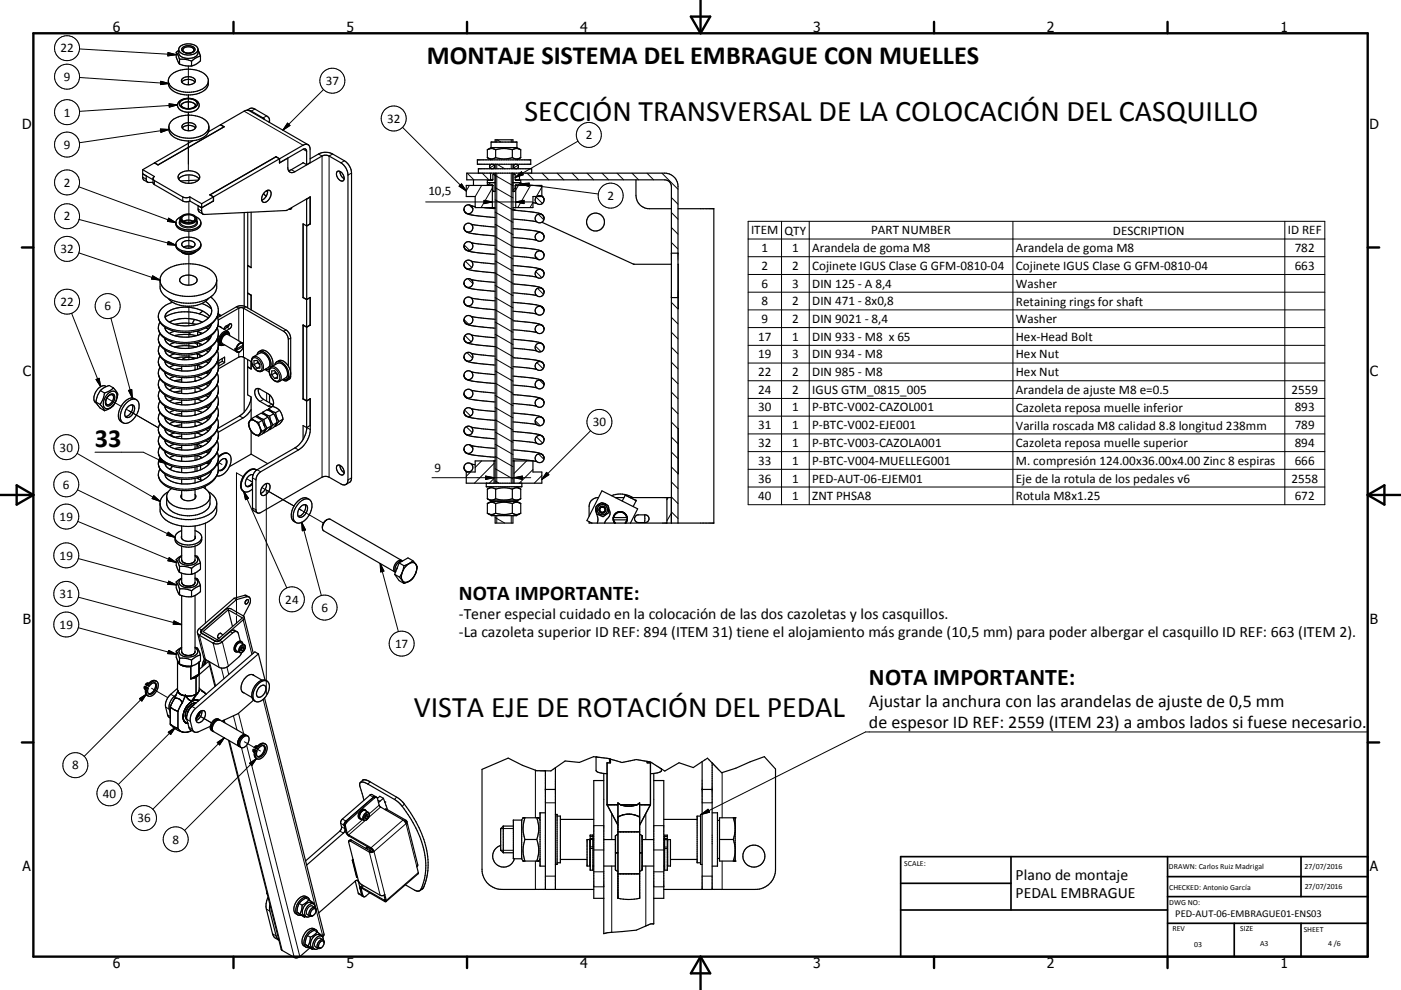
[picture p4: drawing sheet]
<svg xmlns="http://www.w3.org/2000/svg" width="420mm" height="297mm" viewBox="0 0 420 297" stroke-linecap="round" stroke-linejoin="round" font-family="sans-serif">
<defs><g id="words">
<g font-size="9">
<text x="157.2" y="36.4">SECCIÓN TRANSVERSAL DE LA COLOCACIÓN DEL CASQUILLO</text>
<text x="124" y="215.1">VISTA EJE DE ROTACIÓN DEL PEDAL</text>
</g>
<g font-size="7.9">
<text x="127.9" y="19.3">MONTAJE SISTEMA DEL EMBRAGUE CON MUELLES</text>
<text x="28.4" y="134.1">33</text>
</g>
<text font-size="7.2" x="260.5" y="205.4">NOTA IMPORTANTE:</text>
<text font-size="6.3" x="137.6" y="179.9">NOTA IMPORTANTE:</text>
<g font-size="5.4">
<text x="260.5" y="212.2">Ajustar la anchura con las arandelas de ajuste de 0,5 mm</text>
<text x="260.5" y="218.4">de espesor ID REF: 2559 (ITEM 23) a ambos lados si fuese necesario.</text>
</g>
<g font-size="4.7">
<text x="137.6" y="185.8">-Tener especial cuidado en la colocación de las dos cazoletas y los casquillos.</text>
<text x="137.6" y="191.2">-La cazoleta superior ID REF: 894 (ITEM 31) tiene el alojamiento más grande (10,5 mm) para poder albergar el casquillo ID REF: 663 (ITEM 2).</text>
<text x="304.5" y="263.9">Plano de montaje</text>
<text x="304.5" y="269.3">PEDAL EMBRAGUE</text>
</g>
<g font-size="4.2">
<text x="33.9" y="9.6">6</text>
<text x="103.9" y="9.6">5</text>
<text x="173.9" y="9.6">4</text>
<text x="243.8" y="9.6">3</text>
<text x="313.9" y="9.6">2</text>
<text x="383.9" y="9.6">1</text>
<text x="6.7" y="38.7">D</text>
<text x="410.5" y="38.7">D</text>
<text x="6.9" y="112.9">C</text>
<text x="410.7" y="112.9">C</text>
<text x="6.9" y="187.1">B</text>
<text x="410.7" y="187.1">B</text>
<text x="6.8" y="261.4">A</text>
<text x="410.7" y="261.4">A</text>
<text x="33.9" y="290.4">6</text>
<text x="103.9" y="290.4">5</text>
<text x="173.9" y="290.4">4</text>
<text x="243.8" y="290.4">3</text>
<text x="313.9" y="290.4">2</text>
<text x="383.9" y="290.4">1</text>
</g>
<g font-size="3.9">
<text x="18.1" y="15.7">22</text>
<text x="19.1" y="24.3">9</text>
<text x="97.7" y="25.5">37</text>
<text x="19.1" y="35">1</text>
<text x="116.1" y="36.8">32</text>
<text x="175.6" y="41.7">2</text>
<text x="19.1" y="44.6">9</text>
<text x="19.1" y="56">2</text>
<text x="128.4" y="58.5">10,5</text>
<text x="182.1" y="59.9">2</text>
<text x="19.1" y="66.1">2</text>
<text x="225.2" y="70.3">ITEM</text>
<text x="235.2" y="70.4">QTY</text>
<text x="261.2" y="70.3">PART NUMBER</text>
<text x="333.7" y="70.4">DESCRIPTION</text>
<text x="386.1" y="70.3">ID REF</text>
<text x="18.1" y="75.9">32</text>
<text x="228.3" y="75.6">1</text>
<text x="237.5" y="75.6">1</text>
<text x="243.5" y="75.7">Arandela de goma M8</text>
<text x="304.5" y="75.7">Arandela de goma M8</text>
<text x="388.2" y="75.6">782</text>
<text x="228.3" y="80.9">2</text>
<text x="237.5" y="80.9">2</text>
<text x="243.5" y="81">Cojinete IGUS Clase G GFM-0810-04</text>
<text x="304.5" y="81">Cojinete IGUS Clase G GFM-0810-04</text>
<text x="388.2" y="80.9">663</text>
<text x="228.3" y="86.3">6</text>
<text x="237.5" y="86.3">3</text>
<text x="243.5" y="86.3">DIN 125 - A 8,4</text>
<text x="304.5" y="86.4">Washer</text>
<text x="18.1" y="91.8">22</text>
<text x="31.3" y="93.1">6</text>
<text x="228.3" y="91.6">8</text>
<text x="237.5" y="91.6">2</text>
<text x="243.5" y="91.6">DIN 471 - 8x0,8</text>
<text x="304.5" y="91.7">Retaining rings for shaft</text>
<text x="228.3" y="96.9">9</text>
<text x="237.5" y="96.9">2</text>
<text x="243.5" y="96.9">DIN 9021 - 8,4</text>
<text x="304.5" y="96.9">Washer</text>
<text x="227.3" y="102.2">17</text>
<text x="227.3" y="107.5">19</text>
<text x="237.5" y="102.2">1</text>
<text x="237.5" y="107.5">3</text>
<text x="243.5" y="102.2">DIN 933 - M8 x 65</text>
<text x="243.5" y="107.5">DIN 934 - M8</text>
<text x="304.5" y="102.3">Hex-Head Bolt</text>
<text x="304.5" y="107.5">Hex Nut</text>
<text x="227.3" y="112.9">22</text>
<text x="237.5" y="112.9">2</text>
<text x="243.5" y="112.9">DIN 985 - M8</text>
<text x="304.5" y="112.9">Hex Nut</text>
<text x="227.3" y="118.2">24</text>
<text x="237.5" y="118.2">2</text>
<text x="243.5" y="118.2">IGUS GTM_0815_005</text>
<text x="304.5" y="118.3">Arandela de ajuste M8 e=0.5</text>
<text x="387.2" y="118.2">2559</text>
<text x="227.3" y="123.4">30</text>
<text x="237.5" y="123.4">1</text>
<text x="243.5" y="123.4">P-BTC-V002-CAZOL001</text>
<text x="304.5" y="123.5">Cazoleta reposa muelle inferior</text>
<text x="388.2" y="123.4">893</text>
<text x="177.7" y="127.8">30</text>
<text x="227.3" y="128.8">31</text>
<text x="237.5" y="128.8">1</text>
<text x="243.5" y="128.8">P-BTC-V002-EJE001</text>
<text x="304.5" y="128.9">Varilla roscada M8 calidad 8.8 longitud 238mm</text>
<text x="388.2" y="128.8">789</text>
<text x="17.9" y="135.5">30</text>
<text x="227.3" y="134.1">32</text>
<text x="237.5" y="134.1">1</text>
<text x="243.5" y="134.1">P-BTC-V003-CAZOLA001</text>
<text x="304.5" y="134.2">Cazoleta reposa muelle superior</text>
<text x="388.2" y="134.1">894</text>
<text x="130.3" y="141.7">9</text>
<text x="227.3" y="139.4">33</text>
<text x="237.5" y="139.4">1</text>
<text x="243.5" y="139.4">P-BTC-V004-MUELLEG001</text>
<text x="304.5" y="139.5">M. compresión 124.00x36.00x4.00 Zinc 8 espiras</text>
<text x="388.2" y="139.4">666</text>
<text x="18.9" y="146.6">6</text>
<text x="227.3" y="144.8">36</text>
<text x="237.5" y="144.8">1</text>
<text x="243.5" y="144.8">PED-AUT-06-EJEM01</text>
<text x="304.5" y="144.8">Eje de la rotula de los pedales v6</text>
<text x="387.2" y="144.8">2558</text>
<text x="227.3" y="150">40</text>
<text x="237.5" y="150">1</text>
<text x="243.5" y="150">ZNT PHSA8</text>
<text x="304.5" y="150.1">Rotula M8x1.25</text>
<text x="388.2" y="150">672</text>
<text x="17.9" y="156.2">19</text>
<text x="17.9" y="167.9">19</text>
<text x="17.9" y="179.4">31</text>
<text x="85.5" y="181.1">24</text>
<text x="96.4" y="183.6">6</text>
<text x="17.9" y="188.6">19</text>
<text x="118.4" y="194.3">17</text>
<text x="21.6" y="230.8">8</text>
<text x="30.8" y="239.3">40</text>
<text x="41.2" y="246.7">36</text>
<text x="51.7" y="253.1">8</text>
</g>
<text font-size="3.1" x="352.3" y="275.3">PED-AUT-06-EMBRAGUE01-ENS03</text>
<g font-size="2.4">
<text x="271.1" y="259.7">SCALE:</text>
<text x="350.4" y="260.8">DRAWN: Carlos Ruiz Madrigal</text>
<text x="391.1" y="260.6">27/07/2016</text>
<text x="350.5" y="267">CHECKED: Antonio García</text>
<text x="391.2" y="266.7">27/07/2016</text>
<text x="350.5" y="271.4">DWG NO:</text>
<text x="351.5" y="279.3">REV</text>
<text x="371.9" y="279.4">SIZE</text>
<text x="390.9" y="279.6">SHEET</text>
<text x="358.1" y="284.1">03</text>
<text x="377.8" y="283.9">A3</text>
<text x="398.2" y="283.8">4 /6</text>
</g>
</g></defs>
<g fill="none" stroke="#000" stroke-width=".3">
<path d="M23.8 14.7l29 1.7M50.4 15.8l2.4 .6-2.5 .4zM56.5 19.8v5.6M23.8 23.2l26.9 1.8M48.1 38.7l2.5 .1-2.4 .9zM48.2 24.4l2.5 .6-2.6 .4zM50.6 38.8l-26.8 4M50.7 31.1l2.5 .4-2.4 .6zM53.2 31.5l-29.4 1.9M54.2 30.5a3.4 3.4 0 0 1 4.9 .5 2.28 2.28 0 0 1-2.9 1.7 1.93 1.93 0 0 1-2.3-1.8zM54.3 30.2a3.6 3.6 0 0 1 4.9 .7 2.17 2.17 0 0 1-2.8 1.8 2.09 2.09 0 0 1-2.6-1.9zM56.5 28.5v4.1"/>
<path d="M56.5 33.7v5.5M73.2 33.4l17.7 10.2M76.4 32.7l-1.1 .6M79.9 34.8l-1 .6v.2M86.2 36.9l.7 .7-2.1 1.4zM97 26.8l-12.2 12.2M120.7 38.2l19.1 19.1M23.6 56l29.1 10.8M42.8 53.1l1 .6M46.3 54.2v1.2M54.8 59.1v1.2M56.5 42.3v8.9"/>
<path d="M56.6 52.7v2.3M79.9 58.7l-.2 .1M87.4 50.9l1 .6M90.9 44.8l1 .6M95.5 46.2l1.1 .6v96.4M99.7 46.2l-1 .6v96.4M103.3 48.2l-1.1 .6M105.4 51.9l-1.1 .6M137.7 55.9l.7-.7 1.4 2.1zM140.1 51.9l2 2.1M140.7 55.6l-.9 1.7M144.4 55.6l-1.9 3.4"/>
<path d="M144.6 51.9l2 2.1M147.1 54.8l-.7 .7M147.6 56.4l-3.4 5.9M147.9 52.3l5.9 3.4M148.1 49.6l-1.2 .7M148.5 59.9l5.3 3.1M148.5 56.3l5.3 3.1M148.9 41.9v.7M148.9 49.3v1.3M148.9 51.9v93.1M149 49.3l2.3 1.3M149 41.9l1.2 .7"/>
<path d="M153.3 41.9v.7M153.3 49.3v1.3M153.3 51.9v93.1M153.6 51.9l.2 .1M153.9 52.1l.5 .3M154.4 56.4l-.6 .7M154.4 53.2l2-1.7 .5 .9zM155.3 49.6l-1.2 .7M155.4 55.6l-.8 1.4M156 54.8l-.6 .7M156.1 55.1l23.3 3.1M156.1 55.1l2.6-.2-.2 1z"/>
<path d="M158 51.9l2 2.1M159.1 55.6l-3.9 6.7M160.7 59.2l1.9 1.8M162.4 56.1l-1.6 2.9M162.5 51.9l2 2.1M167 51.9l2 2.1M171.5 51.9l2 2.1M173.3 42.3l-18.9 10.9M176 51.9l2 2.1M180.5 51.9l2 2.1M185 51.9l2 2.1M189.5 51.9l2 2.1"/>
<path d="M194 51.9l2 2.1M198.4 51.9l4.9 4.9M201.3 59.3l2 2M23.6 75.9l24.4 8.1M23.7 65.8l29 7.8M50.4 72.4l2.3 1.2-2.5-.2zM50.6 65.5l2.1 1.3-2.5-.4zM54 66.1a1.33 1.33 0 0 0 1.1 2.1 3.5 3.5 0 0 0 4.1-1.2l-.2-.9M54 66.6a2.88 2.88 0 0 0 4 1.1l.7-.5 .3-.6M56.6 60.4v6.3M56.6 69.3v5.2M56.6 76.3v9.3"/>
<path d="M59.4 62.7l1.1 .6M127.6 60.6h32M139.2 73.5l1.6 1.6M139.6 78.4l1.8 1.8M140.6 61.4l1.2 1.2M145.1 60.1l2.5 .5-2.5 .5zM148.5 78.3l5.3 3.1M148.5 74.6l5.3 3.1M148.5 70.9l5.3 3.1M148.5 67.3l5.3 3.1M148.5 63.6l5.3 3.1M154.6 60.6l2.5-.5v1z"/>
<path d="M159.8 60.7l-.9 1.6M160.5 76.8l1 1.1M161.4 64.3l1.6 1.6M201.3 72.7l2 2M201.3 68.3l2 2M201.3 63.8l2 2M224.3 66.4h172.9v85h-172.9zM224.3 71.7h172.9M224.3 77h172.9M234.3 66.4v85M242.6 66.4v85M303.7 66.4v85"/>
<path d="M385.2 66.4v85M21.5 94l8.7 22M33.2 95.4l6.5 24M45.8 82.8l2.2 1.2-2.6-.3zM56.6 91.9v5.8M56.6 99.7v1.4M65.5 93.3a6.3 6.3 0 0 1-5.2 5.3 13.1 13.1 0 0 1-11.6-1.3l-.8-1-.4-1.4M65.5 96.7a6.4 6.4 0 0 1-5.2 5.3 12.3 12.3 0 0 1-12-1.7l-.6-1.1-.2-.8M68.1 98.2l.7 .4M70.9 92.1l.7 .4v9.8M73.7 92.1l-.7 .4v14.6M85.7 99l-.7 .4"/>
<path d="M139.1 95.9l1.4 1.4M140.3 83.6l1.5 1.5M148.5 96.6l5.3 3.1M148.5 92.9l5.3 3.1M148.5 89.3l5.3 3.1M148.5 85.6l5.3 3.1M148.5 81.9l5.3 3.1M160.6 81.5l1.8 1.8M160.7 99.5l.3 .3M161.2 86.5l1.8 1.8M162.1 91.9l1 1M201.3 99.7l2 2"/>
<path d="M201.3 95.2l2 2M201.3 90.7l2 2M224.3 82.3h172.9M224.3 87.7h172.9M224.3 93h172.9M224.3 98.3h172.9M28.8 113.9l.9-.4 .5 2.5zM32 119.4l4.3 2.5M38.5 117.1l1-.2 .2 2.5zM56.6 103.1v1.4M56.6 106.5v1.4M59.2 100.4l.2 .1"/>
<path d="M65.4 104.3l.1 .1M65.5 100a6.4 6.4 0 0 1-5.2 5.3 14.9 14.9 0 0 1-8.8 .2 4.7 4.7 0 0 1-4-3.8M65.5 103.4a5.7 5.7 0 0 1-4 4.9 14 14 0 0 1-12-.2l-1.6-1.6-.4-1.4M65.5 106.8a6 6 0 0 1-4.8 5.2 13.1 13.1 0 0 1-12-1.1l-.8-1-.4-1.4M65.5 113.6a5.7 5.7 0 0 1-4 4.8 12.7 12.7 0 0 1-13-.9l-.6-.9-.4-1.3M65.5 117a6.4 6.4 0 0 1-5.2 5.3 13 13 0 0 1-11.3-1.1l-1.1-1.2-.4-1.3M65.5 110.2a6.4 6.4 0 0 1-5.2 5.3 12.6 12.6 0 0 1-11.8-1.4l-.7-1.1-.3-1.1M71.6 105.6v1.5M75.8 107.5a2.06 2.06 0 0 1 2.6 1.8 1.21 1.21 0 0 1 .2 1.3 1.21 1.21 0 0 1-1.2 .7 2.87 2.87 0 0 1-1.6-3.8zM76 107a2.86 2.86 0 0 1 3 3l-.1 .8-.4 .6M79 119.8l-1 .6M79.9 117.9v2.4"/>
<path d="M81.1 110.6a2.18 2.18 0 0 1 2.7 2.1 1.12 1.12 0 0 1-.3 1.5 1.12 1.12 0 0 1-1.6-.3 2.63 2.63 0 0 1-.8-3.3zM81.3 110.1a2.85 2.85 0 0 1 3 2.9l-.1 .9-.4 .5M87.2 101.4l-.8 .4M87.2 112.9l-.2 .1M139.2 118.4l1 1M139.4 100.7l1.9 1.8M140 105.8l1.7 1.6M141.5 111.7h.1M148.5 118.6l5.3 3.1M148.5 114.9l5.3 3.1M148.5 111.3l5.3 3.1M148.5 107.6l5.3 3.1"/>
<path d="M148.5 103.9l5.3 3.1M148.5 100.3l5.3 3.1M160.5 103.8l1.7 1.7M160.9 108.8l1.9 1.8M161.7 114l1.4 1.4M201.3 117.6l2 2M201.3 113.2l2 1.9M201.3 108.7l2 2M201.3 104.2l2 2M224.3 103.6h172.9M224.3 108.9h172.9M224.3 114.2h172.9"/>
<path d="M224.3 119.5h172.9M23.1 136l24.9 14.4M28.5 135.7h14.5l7.1 3.4M37.8 122.8l9.7 5.5M48.1 137.6l2 1.5-2.4-.6zM51 130.4l1.4 .8M59.1 133.8l.8 .4M65.5 120.4a6.4 6.4 0 0 1-5.2 5.3 13 13 0 0 1-11.8-1.4l-.8-1.1-.2-1.1M65.5 127.2a6.2 6.2 0 0 1-4.8 5.1 13.1 13.1 0 0 1-12.2-1.3l-.7-1-.3-1.2M65.5 130.5a5.7 5.7 0 0 1-4 4.9 12.5 12.5 0 0 1-13.2-1.2l-.6-1-.2-1M65.5 133.9a6.3 6.3 0 0 1-5.2 5.3 14.9 14.9 0 0 1-8.8 .2 4.6 4.6 0 0 1-4-3.8M65.5 123.8a6.4 6.4 0 0 1-5.2 5.3 13.9 13.9 0 0 1-10.2-.4l-1.9-1.5-.5-.8-.2-.9"/>
<path d="M65.5 137.3a6.4 6.4 0 0 1-5.2 5.3 13 13 0 0 1-11.8-1.4l-.6-.8-.4-1.4M65.6 138.8l1 .6M71.8 124.8l1.1 .6M81.5 121.2l-1.1 .7M88.4 134.4l1.1 .6M92 128.2l1 .7M139.3 123l1.8 1.8M139.8 128l1.8 1.8M140.7 133.4l1 1.1M144.4 138.3l-1.9 1.9M148.1 139l-5.9 6M148.5 136.9l5.3 3.1"/>
<path d="M148.5 133.3l5.3 3.1M148.5 129.6l5.3 3.1M148.5 125.9l5.3 3.1M148.5 122.3l5.3 3.1M157.9 138.3l-3.8 3.7M160.5 126.2l1.5 1.5M160.8 131l1.9 1.9M161.5 136.2l1.6 1.6M177.1 129.2l-14.7 14.6M201.3 135.6l2 2M201.3 131.1l2 2M201.3 126.6l2 2"/>
<path d="M201.3 122.1l2 2M224.3 124.8h172.9M224.3 130.2h172.9M224.3 135.5h172.9M23.2 146.9l29.3 14.3M23.3 156.4l29.5 12.3M46.1 148.7l1.9 1.7-2.4-.8zM50.4 159.7l2.1 1.5-2.5-.6zM59.8 143.2l.3 .2M61.6 145.9v.7M61.6 157v29.9M65.5 140.7a6.3 6.3 0 0 1-5.2 5.3 13.9 13.9 0 0 1-10.2-.4 3.9 3.9 0 0 1-2.6-3.2"/>
<path d="M72.9 143l-2-1.1v42.3M73.1 147.4l12.9 29M73.1 147.4l1.4 2.1-.9 .4zM73.9 143.6l1.8 1M75.7 143.4l1 .6M75.7 152.4l1 .6M77.1 140.9l1.1 .6M78.5 146.3l9.6 5.5M79.8 147v61.3M90.4 153.1l-.7-.4 7.3 4.2M90.5 156.7l5.9 22M90.5 156.7l1.1 2.3-1 .2z"/>
<path d="M105.4 143.4l-1.1 .6M129.5 143.3h29.6M141.1 141.6l-1.3 1.3M145.6 142.8l2.5 .5-2.5 .5zM148.1 143.5l-1.4 1.5M148.5 144.3l1.1 .7M148.5 140.6l5.3 3.1M148.5 155.3l2.8 1.6M148.9 154.7v2.2M153.3 154.7v2.2M153.8 154.7h.1M154.1 143.3l2.5-.5v1z"/>
<path d="M159.8 140.9l-4.1 4.1M162.4 142.7l-2.2 2.3M163.9 141.7l.7 .7-2.2 1.4zM180.9 152.2a.8 .8 0 0 0-1.1 .4 .8 .8 0 0 0 .5 1.1 .8 .8 0 0 0 1-.5M186.1 153.5h.1M187.5 154.2h.1M200.3 149.3l-.4 .6M201.3 153.6l2 2M201.3 149.1l2 2M201.3 144.6l2 2M201.3 140.1l2 2M201.3 154l-1.4 2.3"/>
<path d="M224.3 140.8h172.9M224.3 146.1h172.9M23.5 167.6l29.3 7.9M23.5 179.2l31 8.2M50.6 174.4l2.2 1.1-2.5-.2zM50.7 167.3l2.1 1.4-2.5-.5zM54.5 168a2.31 2.31 0 0 0 4 0M54.5 174.7a2.31 2.31 0 0 0 4 0M73.3 178.6l.7 .4M114 169l5.4 20.5M114 169l1.1 2.3-1 .3zM23.5 188.3l29.3 8"/>
<path d="M50.6 195.1l2.2 1.2-2.5-.2zM52.2 186.3l2.3 1.1-2.6-.1zM54.5 195.5a2.3 2.3 0 0 0 4 0M59.7 188.6l.8 .5M60.5 190l-.7 .6 1.8 7.3M62.8 198.5l1.8 7.3M64.5 192.4l-.6 .5 1.8 7.3M65.9 192.2l.8 .4 1.8 7.2M66 192v.1M69 189.5l.8 .4M70.9 184.8v2.1M72.3 193.9a.66 .66 0 0 1 1-.3 .66 .66 0 0 1 .1 1 .95 .95 0 0 1-.6 1 .95 .95 0 0 1-1-.2v-.7z"/>
<path d="M72.9 186l2.6 10.3M73.2 193.4a1.57 1.57 0 0 0-1.4 2.4M41.8 209.6l2.1-1.4-1.4 2.1zM43.9 208.2l-18.7 18.7M44.4 204.9l.3 .2M45.4 206.5l4.9 2.8M49.7 212.1l1 .7M50.2 214.5l.9 .4M50.4 219.7l2.2-1.5-1.4 2.2zM51.2 208.3l1 .6M52.6 218.2l-17.1 17.2M56 215.8l1.1 .6"/>
<path d="M56.6 218.1l1.1 .7M57.6 211.9l1 .7M59.2 214.4l4.2 2.5-3-1.8M66.4 200.4l.8 3.2M67.2 216l.2 .9M68 200.1l.6 2.2M70 214.7l1.1 4.3M71.5 214l1.6 6.1M78.9 209.8l17.9 71.2M409.7 219.6h-150.2l-49.2 24.7M65.1 222.8l2.1-1.4-1.4 2.1zM67.2 221.4l-21.4 21.4"/>
<path d="M68.8 222.3l15.8 62.9M72.4 224.3l15.8 62.9M73.3 222.5l2.9 1.7M73.9 223.6l16 63.4M74.8 229l2.1-1.4-1.4 2.1zM76.6 224.5l1.5 .8M76.9 227.6l-21.6 21.6M77 223.8l.3 .2M110.9 238.6l1.4 .8M111 234.6l-.7 .6M118.9 239.2l-.7 .6M160.5 231.1v14.2"/>
<path d="M182.7 227.6v1.3M194.3 228.5v.4M216.5 231.8v13.5M101.9 249.3l1.1 .6M102.1 247l1.5 .8M102.4 248l1.1 .7M102.6 245.7l1.5 .9M105.4 252.1l-.3 .3M105.8 257.8v.1M105.9 258.2l-.1 .1 1.2 4.9M105.9 258.2l1.1 5M108.7 245.9l-4.6 4-.4-.2"/>
<path d="M109.5 246.2l-5 4.3 .1 .3M109.5 244.2a.67 .67 0 0 1 1-.2 .67 .67 0 0 1 .1 1 .96 .96 0 0 1-.5 .9 .96 .96 0 0 1-1.1-.2l.1-.9zM110.4 243.7a1.57 1.57 0 0 0-1.4 2.4M111.1 255.3l-.4 .3 3.3 13M113.3 240l.6 .4M113.7 241.6l-3 2.6M114.1 242.1l-3.6 3.2M116 242.8l-.2 .3M120.8 246l-9.6 8.3 .1 .4M121.2 241.2l-.6 .7M121.7 246.1l-.3 .4M150.1 255.1h3.8"/>
<path d="M150.1 248.6h3.8M160.5 258.3v8.5M163.5 240.9h3M177 254.1h.8M178 247.7h3M178 255h3M183.4 244.1v7.8M183.4 259.8v19.9M193.6 244.1v7.8M193.6 259.8v18M196 247.7h3M196 255h3"/>
<path d="M199.3 254.1h.8M210.3 244.3l2-1.5 .4 .9zM210.5 240.9h3M216.5 258.3v8.5M79.9 272.7l1 .6M93.7 271.8a1.73 1.73 0 0 0-1.5 2.6M106.9 264.1l.5 .3M107.4 267.9l1.4 .8M107.9 266.5l.4 .2 .2-.2M109 265.7l-.5 .5 .1 .3M115.5 269.9l-.3 .2 .1 .3M125 260.1l-3.3-13-9.6 8.4 3.3 12.9"/>
<path d="M125.4 261.8l-9.6 8.3-.3-.2M127 266.3l-.8 .4M163.5 262.8h3M178 266h3M178 261.6h3M196 266h3M196 261.6h3M210.5 262.8h3M81.7 280.2l1.1 .6M96.1 281.5a1.7 1.7 0 0 0-1.5 2.6"/>
<circle cx="20.1" cy="14.4" r="3.8"/>
<circle cx="20.1" cy="33.6" r="3.8"/>
<circle cx="20.1" cy="23" r="3.7"/>
<circle cx="99.6" cy="24.2" r="3.8"/>
<circle cx="118" cy="35.6" r="3.7"/>
<circle cx="20.1" cy="54.7" r="3.8"/>
<circle cx="20.1" cy="43.4" r="3.7"/>
<circle cx="176.5" cy="40.5" r="3.7"/>
<circle cx="183.1" cy="58.7" r="3.8"/>
<circle cx="20.1" cy="64.9" r="3.7"/>
<circle cx="20.1" cy="74.7" r="3.7"/>
<circle cx="20.1" cy="90.5" r="3.7"/>
<circle cx="32.3" cy="91.8" r="3.8"/>
<circle cx="19.9" cy="134.2" r="3.8"/>
<circle cx="179.7" cy="126.6" r="3.7"/>
<circle cx="19.9" cy="145.3" r="3.8"/>
<circle cx="19.9" cy="155" r="3.8"/>
<circle cx="19.9" cy="178.2" r="3.8"/>
<circle cx="19.9" cy="166.6" r="3.8"/>
<circle cx="87.5" cy="179.8" r="3.7"/>
<circle cx="19.9" cy="187.4" r="3.8"/>
<circle cx="97.3" cy="182.3" r="3.7"/>
<circle cx="120.4" cy="193.1" r="3.8"/>
<circle cx="22.6" cy="229.6" r="3.8"/>
<circle cx="32.8" cy="238" r="3.7"/>
<circle cx="43.2" cy="245.4" r="3.8"/>
<circle cx="52.7" cy="251.8" r="3.8"/>
</g>
<g fill="none" stroke="#000" stroke-width=".36">
<path d="M52.8 15.7l1 2.1M52.8 15.7v1.4l1 2.1M53.6 15a3.6 3.6 0 0 0 5.2 .8l.6-.8M53.6 15.1l-.8 .6M53.8 17.8h1.8l1.8 .5M53.8 19.2l1.8 .5 1.8 .1M53.8 17.8v1.4M53.9 14a3.9 3.9 0 0 1 5.4 .5l.1 1.4a3.1 3.1 0 0 1-4.1 1.5 1.89 1.89 0 0 1-1.7-1.5 1.95 1.95 0 0 1 .3-1.9zM54.7 14.4a2.58 2.58 0 0 1 3.8 .3 2.15 2.15 0 0 1-3.2 1.1 .9 .9 0 0 1-.6-1.4zM55 14.5a2.2 2.2 0 0 1 3.1 .4 1.82 1.82 0 0 1-1.6 1.1 1.82 1.82 0 0 1-1.7-1zM57.4 18.3v1.5M59.4 15.1l.7 1.7"/>
<path d="M60.1 16.8v1.5l-1.6 1.1-1.1 .4M60.1 16.8l-1 .4-1.7 1.1M50.6 38a3.6 3.6 0 0 0 3.2 3.9l2.2 .4 1.8-.1M51.4 36.3a8.5 8.5 0 0 1 10.7 .3 2.46 2.46 0 0 1-1.1 3.8 8.8 8.8 0 0 1-9.7-.8 2.22 2.22 0 0 1 .1-3.3zM51.4 22.4a8.6 8.6 0 0 1 10.4 .2 3.1 3.1 0 0 1 .4 3.4 7.5 7.5 0 0 1-8 2.2 4 4 0 0 1-3.7-4.2l.4-1zM53.9 30.3a4.1 4.1 0 0 1 5.7 .8 2.44 2.44 0 0 1-2.8 2.6 3.2 3.2 0 0 1-3.6-1.9l.1-.7zM54.5 24.6a2.8 2.8 0 0 1 4 0M54.5 31.2a3 3 0 0 1 4.1 .2v.2a2.84 2.84 0 0 1-4 .4l-.3-.4zM54.7 23.6a2.65 2.65 0 0 1 3.9 .5 2.28 2.28 0 0 1-3.2 1.2 .98 .98 0 0 1-.9-.6 .98 .98 0 0 1 .2-1.1zM54.7 38.4a2.84 2.84 0 0 1 3.9 0M54.8 37.4a2.75 2.75 0 0 1 3.9 .5 2.35 2.35 0 0 1-3.7 .9l-.4-.6zM62.5 24.3a4.2 4.2 0 0 1-3.9 3.2 7.7 7.7 0 0 1-7.8-2.1l-.3-1.1"/>
<path d="M62.5 39.5l10.7-6.1 1-.3 18.2 10.3M62.5 39.5a5.4 5.4 0 0 1-4.7 2.7M62.6 38l-.1 1.5M66.1 37.4l1.1 .6-19.8 11.5M66.1 37.4v.1M67.2 38.1l-19.8 11.4M74 33.1l1.3-.7 .8 .2 4.1 2.3 .6 1.1M74.2 33.1l1.1 .2 3.6 2.1 .4 .5M80.8 36l-.2 .6M80.8 36v.8M42.8 52.1l3.1 1.8M42.8 50.9l.1 2.7 .3 .5 1 .6"/>
<path d="M42.8 50.9l3.5 2.1-.4 .6M43.8 52.8v1.2l.3 .6 .3 .1h1.5M45.9 53.6l.4 .6 8.5 4.9a2.37 2.37 0 0 0 2.1 0M45.9 53.6v1.4l.2 .3 8.7 5a2.37 2.37 0 0 0 2.1 0M46.3 48.9l-3.5 2M46.3 48.8l1.1 .7M46.3 48.8v.1M53.5 53.7a4.4 4.4 0 0 1 6.2 0M54 52a4.3 4.3 0 0 1 5.8 .8 2.43 2.43 0 0 1-2.8 2.2 3.1 3.1 0 0 1-3.6-1.8l.2-.8zM56.9 59.1l3.6 2M56.9 59.1v1.2M57.8 42.2l-11.5 6.6"/>
<path d="M59.5 54l-5.4 .3M63 58.5h.1M63 58.5l1 .6M64 59.1l-3.5 2M64 59.1v1.2l-3.5 2M79 58.1l.8 .7M79.6 57.5a1 1 0 0 1 1.3-.3 1 1 0 0 1 .3 1.3 2.32 2.32 0 0 1-2.3 2.2 2.14 2.14 0 0 1 .7-3.2zM79.8 58.9l-.6 .7-.7 .5M79.9 57.2l.3 .4M80.2 57.1v.5M80.2 57.6l-.4 1.3M82.8 47l-19.9 11.5 1.1 .6"/>
<path d="M82.8 47l1 .7-19.8 11.4M82.8 47l1 .6M83.8 48.9l2.5-1.5v2.9a1.31 1.31 0 0 0 .6 1.3 1.31 1.31 0 0 0 1.5-.1l8.6-4.9 1.4 .1 3.8 2.1a4.6 4.6 0 0 1 2.1 3.7v91.5l-.1 .8-.5 .5M83.8 48.8h.1M83.8 47.6v1.3M83.8 48.8l7.1-4a.66 .66 0 0 1 .7-.1 .66 .66 0 0 1 .3 .7v4M90.9 48.9l1 .5M90.9 48.8l-3.5 2.1-.9 .3M91.9 59.7v.1M91.9 59.8l.1 60.4M92.4 43.4l.6 1.1v4.3l-1.1 .6M92.4 43.4l-.7-.1-.8 .3-7.1 4"/>
<path d="M92.9 59.1l.1 .1M93 47.7l2.5-1.5a4.5 4.5 0 0 1 4.2 0l3.6 2a4.7 4.7 0 0 1 2.1 3.7v91.5l-.3 1-1.4 .9M93 59.2v8M93 59.2l-1.1 .6M101.1 51.5a1.85 1.85 0 0 1 2 2.4 1.03 1.03 0 0 1-1 .4 1.03 1.03 0 0 1-.8-.8 1.76 1.76 0 0 1-.2-2zM101.9 51.4a2.46 2.46 0 0 0 1.3 2.2M141.9 54v1.6M143.1 48h16v1.3h-16zM143.4 51.9v-1.3h16v1.3M146.1 44.9l1.3-.3 1.2 .3M146.1 47.3l1.3 .4 1.2-.4M146.1 47.3l1.1 .7"/>
<path d="M146.1 44.9v2.4M146.1 54.8h2.4M147.1 51.9v2.1M147.2 44.3v-1.7h7.8v1.7M147.2 44.3h7.8M147.2 44.3l-1.1 .6M147.4 49.3a.67 .67 0 0 0-.6 .7 .67 .67 0 0 0 .6 .6M147.6 55.6v6.7M147.6 49.3a.67 .67 0 0 1 .7 .7 .67 .67 0 0 1-.7 .6M147.7 54h-7.8v-2.1h59.4a4 4 0 0 1 4 4.1v100.9M147.7 55.6h-7.9v3.4h2.7v3.3h6M148.5 42.6v-.7h5.3v.7"/>
<path d="M148.5 49.3v1.3M148.5 51.9v93.1M148.5 52.1h-.5l-.2 .4-.1 1.5-1.6 .1v1.4l1.6 .1 .1 1.5 .2 .4h.5M148.6 44.9l2.5-.3 2.5 .3M148.6 47.3l2.5 .4 2.5-.4M148.6 44.9v2.4M153.6 47.3l1.3 .4 1.2-.4M153.6 44.9v2.4M153.8 49.3v1.3M153.8 51.9v93.1M153.8 52.1h.4l.2 .4 .1 1.5 1.6 .1v1.4l-1.6 .1-.1 1.5-.2 .4h-.4M153.8 54.8h2.3"/>
<path d="M154.5 54h44.8a1.98 1.98 0 0 1 2 2v100.9M154.5 55.6h7.9v3.4h-2.6v3.3h-6M154.6 55.6v6.7M154.6 49.3a.67 .67 0 0 0-.6 .7 .67 .67 0 0 0 .6 .6M154.8 49.3a.67 .67 0 0 1 .6 .7 .67 .67 0 0 1-.6 .6M155 44.3l1.1 .6v2.4M155.7 51.9v2.1M155.9 44.8l-1-.2-1.3 .3M156.1 47.3l-1.1 .7M162.4 58.8l.6 .6 .1 .6M190.7 54v4.6a4 4 0 0 0 4 4h6.6M52.7 66.9l.1 .3"/>
<path d="M54 66.6v-1l.3-.6a2.07 2.07 0 0 0-1.6 2.2M54.3 75.5h.1M54.3 75.5a3.2 3.2 0 0 0 4.3 0M54.4 75.5a3.7 3.7 0 0 0 4.2 0M54.7 65.1a2.58 2.58 0 0 1 3.8 .4 2.15 2.15 0 0 1-3.2 1 .9 .9 0 0 1-.6-1.4zM54.9 72.6a2.47 2.47 0 0 1 3.6 .7 2.27 2.27 0 0 1-3.5 .8 .85 .85 0 0 1-.1-1.5zM55.1 66.4a3.1 3.1 0 0 1 2.8 0M55.1 74.1a3.1 3.1 0 0 1 2.8 0M56.9 60.3l3.6 2M58.6 64.9a3.1 3.1 0 0 0-4.4 .4 1.68 1.68 0 0 0 1.9 1.6 2.03 2.03 0 0 0 2.7-1.5l-.1-.3M58.6 64.9a1.14 1.14 0 0 1 .3 1.3 1.14 1.14 0 0 1-1 .7 2.92 2.92 0 0 1-3.9-1.1M58.6 65a1.78 1.78 0 0 1 1.6 1.7 1.78 1.78 0 0 1-1.5 1.8 5.1 5.1 0 0 1-5.8-1.1l-.1-.2"/>
<path d="M59 65.8v.8M60.2 73.3a2.74 2.74 0 0 1-3 2.6 4.1 4.1 0 0 1-4.4-1.9 2.49 2.49 0 0 1 2.6-2.8 4.1 4.1 0 0 1 4.8 1.9 2.36 2.36 0 0 1-2.3 2.2 4.2 4.2 0 0 1-5.2-1.8M60.2 66.8a2.73 2.73 0 0 1-3 2.5 4.1 4.1 0 0 1-4.4-1.8l-.1-.3M60.5 62.3l-1.1-.6 .1 1.7 1.4 .8M60.5 61.1v2.5l.4 .7M60.9 64.3l25-1.1 7.1-4.1v8.1M64 60.3h.1M64 60.3l-3.5 2M73.2 63.8v28M74.3 79.6l1 .6M74.3 63.7l-.1 28.7M74.3 79.7h-.1"/>
<path d="M75.3 63.7v16.6l-1.1-.6M87.5 62.3l-.3 .4h-.6M90.9 67.2v22M91.9 67.8l-1-.6v22.1M93 67.2h.1M93 67.2l-1.1 .6M139.1 79.4a1.33 1.33 0 0 1 1.8-1.3 1.33 1.33 0 0 1 .6 2.1 1.33 1.33 0 0 1-2.2-.1M139.1 79.4l.2 .7M139.1 73.8l.2 .8M139.1 73.8a1.33 1.33 0 0 1 1.8-1.2 1.33 1.33 0 0 1 .6 2 1.33 1.33 0 0 1-2.2 0M139.1 68.3l.2 .7M139.1 68.3a1.33 1.33 0 0 1 1.8-1.3 1.33 1.33 0 0 1 .6 2.1 1.33 1.33 0 0 1-2.2-.1"/>
<path d="M139.1 62.8l.2 .7M139.1 62.8a1.33 1.33 0 0 1 1.8-1.3 1.33 1.33 0 0 1 .6 2.1 1.33 1.33 0 0 1-2.2-.1M139.1 79.4l.1 .5M139.3 74.6a6.8 6.8 0 0 0 4.2 1.3l5 .4M139.3 69a6 6 0 0 0 4.2 1.3l5 .5M139.3 63.5a5.5 5.5 0 0 0 3.9 1.2l5.3 .6M141.3 78.4l7.2 .8M141.3 72.8l7.2 .9M141.3 67.3l7.2 .8M141.3 61.8l1.2 .2M145.1 62.3l3.4 .3M153.8 62.7l.9 .4"/>
<path d="M153.8 79.6l4.2 .4a11 11 0 0 1 4.7 1.1l.2 .3M153.8 74.1l6.1 .6 2.4 .6M153.8 76.8l7.1 .8M153.8 68.6l4.2 .4a9.8 9.8 0 0 1 4.8 1.2l.1 .1M153.8 71.3l7.1 .8M153.8 63l.9 .1M153.8 65.7l7.1 .8M154.7 63.1l3.6 .4a8.8 8.8 0 0 1 4.5 1.1l.1 .2M159.8 60.8l1.1 .2M162.3 75.3l.6 .6M162.3 75.4l.6 .5M162.3 75.4a1.34 1.34 0 0 0-1.8 .8 1.34 1.34 0 0 0 1.1 1.7 1.34 1.34 0 0 0 1.5-1.3"/>
<path d="M162.5 66.7l27.5 12.6h11.3M162.9 75.9l.2 .7M162.9 70.3l.2 .8M162.9 70.3a1.33 1.33 0 0 0-2.2 0 1.33 1.33 0 0 0 .7 2.1 1.33 1.33 0 0 0 1.7-1.3M162.9 64.8l.2 .7M162.9 64.8a1.33 1.33 0 0 0-2.2 0 1.33 1.33 0 0 0 .7 2 1.33 1.33 0 0 0 1.7-1.3M201.3 76h2M203.3 62.6h10.7v94.3h-37.4v-.4M203.3 79.3v13.3M48 96.7a3.8 3.8 0 0 0 2.4 5.4 13.2 13.2 0 0 0 8 .8M49.5 98.2a3.3 3.3 0 0 0 2.8 2.5M49.7 98.4l-.2 .1"/>
<path d="M50.5 89.5a9 9 0 0 0 9.7 1.7l1.3-.7 1-1M50.8 96.7a11.4 11.4 0 0 1 9.9 0M51.7 90.7a4.9 4.9 0 0 0-4.2 4.7 5.9 5.9 0 0 0 5.3 4.1 12.5 12.5 0 0 0 11.5-3.2l.8-1.4M52.3 99.4l-1.5 .6M54.2 83.3a3.6 3.6 0 0 1 4.8 .3 1.52 1.52 0 0 1-1.6 1.8 2.73 2.73 0 0 1-3.5-1.4zM56.9 99.7v.7M57.6 97.1l-2.5-.2-2.8 .4M57.6 97.1l1.3 .2M58.3 95.8l-.7 1.3M58.9 99.4l.5 .1M59.4 99.5l1.3 .5M59.4 99.5l-.2 1.1"/>
<path d="M59.8 94.2a13.9 13.9 0 0 0-9 .2l-1.3 .7M59.8 94.2l2.7 1.2M60.2 99.8l-.2 .5M60.5 91l2.9 1.7M60.8 93.4l-1.1 .8M61.6 90.4a3.1 3.1 0 0 1 1.9 2.9 3.1 3.1 0 0 1-2 2.9 10.9 10.9 0 0 1-11.4 0 1.67 1.67 0 0 1-.6-1.7 1.67 1.67 0 0 1 1.3-1.3l2.9-.9 3.3-.1a8.8 8.8 0 0 1 5.8 2.7M61.7 98.4l.8 .4M62.5 97.9l.3 .5M62.8 98.3a9.1 9.1 0 0 1-6.6 2.9l-2.4-.2-1.5-.3M63.2 89.1a5 5 0 0 1 1.9 5.8M63.4 97.3l-.6 1M65 84v2.1a4.9 4.9 0 0 1-3.9 4.1 12.3 12.3 0 0 1-12.1-1.8l-.9-1.5-.1-3.2a6.3 6.3 0 0 1 5.6-4.3 11.3 11.3 0 0 1 10.7 2.7 3.6 3.6 0 0 1-1.7 5.4 12.6 12.6 0 0 1-13.5-1l-.8-1.1-.3-1.2"/>
<path d="M65.1 94.9a5.4 5.4 0 0 1-3.5 6.9l-2.7 1M65.1 98.4a4.5 4.5 0 0 1 .1 3.3M65.3 95.3l5.6-3.2a3.2 3.2 0 0 1 2.8 0l12 6.9a3.1 3.1 0 0 1 1.5 2.4v11.5l-.3 .8-.9 .5M65.4 94.1l.9 .6M65.4 96l6.2-3.5 1-.2 12.4 7.1a3.2 3.2 0 0 1 1.4 2.4v8M65.7 97.9l2.6 1.5M65.7 97.9h.1M65.7 97.9l-.4 .1M65.7 97.9l.8 .5M66.2 94.7l-1 .1M68.1 97.6l-.1 .7M68.3 99.9a2.41 2.41 0 0 0-1.8 3.5"/>
<path d="M68.3 99.9a2.27 2.27 0 0 0-2.4 2.4l.2 .9 .8 .4M68.3 99.9l.3 .2M68.3 99.9l.2 .1M68.7 97.3l-.4 .8-1.1 .7 .4-.9 1.2-.7a.47 .47 0 0 1 .7 .1 .47 .47 0 0 1-.1 .7l-.4 .5-1.1 .7M75.3 88.6l-1.1-.7 1.1 .6v4.5M90.9 89.3l1 .6M90.9 97.6v22l1.1 .6M90.9 89.2l1.1 .6M90.9 97.6l1.1 .6 1-.6M90.9 97.5v.1M90.9 89.3h.1M92 89.8l1-.6v8.4"/>
<path d="M92.9 97.5l.1 .1M92.9 89.3h.1M93 89.3l-1.1 .6M93 97.5l-1.1 .6-1-.6v22.2M93 89.3v8.2M139.1 96l.2 .7M139.1 96a1.33 1.33 0 0 1 1.8-1.3 1.33 1.33 0 0 1 .6 2.1 1.33 1.33 0 0 1-2.2-.1M139.1 90.4a1.33 1.33 0 0 1 1.8-1.2 1.33 1.33 0 0 1 .6 2 1.33 1.33 0 0 1-2.2 0M139.1 90.4l.2 .8M139.1 84.9l.1 .6a4.3 4.3 0 0 0 3.7 1.3l5.6 .6M139.3 96.7a5.9 5.9 0 0 0 4.2 1.3l5 .5M139.3 91.2a5.5 5.5 0 0 0 3.9 1.2l5.3 .5"/>
<path d="M139.3 80.1a5.9 5.9 0 0 0 3.9 1.3l5.3 .5M141.3 95l7.2 .8M141.3 89.4l7.2 .8M141.3 83.9l7.2 .8M153.8 90.7l4.5 .4a8.8 8.8 0 0 1 4.5 1.2l.1 .2M153.8 85.2l6.7 .7a3.3 3.3 0 0 1 2.4 1M153.8 96.2l3.8 .4a9.9 9.9 0 0 1 5.2 1.2l.1 .2M153.8 98.9l7.1 .9M153.8 93.4l7.1 .8M153.8 87.8l7.1 .9M153.8 82.3l7.1 .8M162.3 86.4l.6 .5"/>
<path d="M162.3 86.4a1.34 1.34 0 0 0-1.8 .9 1.34 1.34 0 0 0 1.1 1.7 1.34 1.34 0 0 0 1.5-1.3M162.9 98l.2 .7M162.9 98a1.33 1.33 0 0 0-2.2-.1 1.33 1.33 0 0 0 .7 2.1 1.33 1.33 0 0 0 1.7-1.3M162.9 92.5l.2 .7M162.9 92.5a1.33 1.33 0 0 0-2.2-.1 1.33 1.33 0 0 0 .7 2.1 1.33 1.33 0 0 0 1.7-1.3M162.9 86.9l.2 .8M162.9 81.4l.2 .7M162.9 81.4a1.34 1.34 0 0 0-2.2-.1 1.34 1.34 0 0 0 .7 2.1 1.34 1.34 0 0 0 1.7-1.3M201.3 89.3h2M30.1 117.2l-.9 1.6-.4 1.8M30.1 117.2l1.2 .7M31.3 117.9l-.4 1.8-.9 1.6"/>
<path d="M31.8 119.9a1.73 1.73 0 0 1 2.4-1.4 2.53 2.53 0 0 1-2.1 3.3 2.14 2.14 0 0 1 1.1-3.4 1.04 1.04 0 0 1 .9 .7 1.04 1.04 0 0 1-.3 1.1 1.38 1.38 0 0 1-1.9 1l-.1-1.2M31.9 116a2.33 2.33 0 0 0-3.2 1.5 2.35 2.35 0 0 0 .3 3.5M31.9 116l.8-.4 1.3 .8M31.9 116l-1.8 1.2M32.2 118.3a1.76 1.76 0 0 1 2.6-.6 3.7 3.7 0 0 1-2.9 4.9 1.73 1.73 0 0 1-.8-2.5zM34 116.4l-1.1 .9-1.6 .6M34 116.4a2.78 2.78 0 0 1 .7 4.1l-1.2 1.7-2.2 1M40.9 119.9a2.77 2.77 0 0 0-4 1.2 4.3 4.3 0 0 0-.8 5.2l.8 .6M48 100a3.8 3.8 0 0 0 2.4 5.5 13.5 13.5 0 0 0 8.5 .7M48 103.4a3.7 3.7 0 0 0 2 5.3 13 13 0 0 0 8.9 .8M48 106.8a3.9 3.9 0 0 0 2.4 5.4l2.1 .8a14.3 14.3 0 0 0 6.4-.1M48 110.2a3.8 3.8 0 0 0 2.4 5.4 13 13 0 0 0 8.5 .7"/>
<path d="M48 113.6a3.8 3.8 0 0 0 2.4 5.4l1.6 .6 2.4 .4 2 .1 2.5-.4M48 117a3.8 3.8 0 0 0 2.4 5.4l3 .9a14.8 14.8 0 0 0 5.5-.2M49.5 118.5a3.3 3.3 0 0 0 2.8 2.5M49.5 101.6a3.3 3.3 0 0 0 2.8 2.5M49.5 105a3.2 3.2 0 0 0 2.8 2.5M49.5 108.4a3.2 3.2 0 0 0 2.8 2.5M49.5 111.7a3.2 3.2 0 0 0 2.8 2.6M49.5 115.1a3.3 3.3 0 0 0 2.8 2.5M49.7 101.7l-.2 .2M49.7 105.1l-.2 .2M49.7 108.5l-.2 .2M49.7 111.9l-.2 .2"/>
<path d="M49.7 115.3l-.2 .1M49.7 118.7l-.2 .1M52.3 107.5l3.2-.4 3.4 .4M52.3 100.7l4.1-.4 2.5 .4M52.3 104.1l2.8-.4 3.8 .4M52.3 119.7l-1.5 .7M52.3 116.3l-1.5 .7M52.3 112.9l-1.5 .7M52.3 117.6l2.2 .4M52.3 109.6l-1.5 .6M52.3 114.3a12 12 0 0 0 6.6 0M52.3 106.2l-1.5 .6"/>
<path d="M52.3 110.9l2.2 .4M52.3 102.8l-1.5 .6M52.3 107.5a12.1 12.1 0 0 0 6.6 0M54.5 109.9v1.4M54.5 113.3v1.4M54.5 116.7v1.3M54.5 110.5l-2.2 .4M54.5 113.9l-2.2 .4M54.5 117.3l-2.2 .3M58.1 107.7a2.8 2.8 0 0 0-3.5 .2M58.4 102.9l.8 .5M58.5 109.6v1.4"/>
<path d="M58.5 113v1.4M58.5 116.4v1.4M58.5 119.8v1.3M58.5 110.8l.4 .1M58.5 114.2l.4 .1M58.5 117.6l.4 .1M58.9 119.7l1.8 .7M58.9 116.3l1.8 .7M58.9 112.9l1.8 .7M58.9 109.5l1.8 .7M58.9 106.2l1.8 .6M58.9 102.8l1.8 .6"/>
<path d="M58.9 102.8l-.5 .1M58.9 110.8l-2 .5h-2.4M58.9 104.1a12.5 12.5 0 0 1-6.6 0M59.2 102.8v1.2M59.2 106.3v1.1M59.2 109.6v1.2M59.9 110.5l-1 .3M59.9 107.1l-1 .4M59.9 103.8l-1 .3M59.9 103.1v.7M59.9 106.5v.6M59.9 109.9v.6"/>
<path d="M61.7 101.7l.8 .5M61.7 105.1l.8 .4M61.7 108.5l.8 .4M61.7 111.9l.8 .4M61.7 115.3l.8 .4M61.7 118.7l.8 .4M62.4 104.7l-1.6 .9-1.9 .6M62.4 108.1l-1.2 .7-2.3 .7M62.4 114.9l-1.6 .8-1.9 .6M62.4 118.3l-1.2 .6-2.3 .8M62.5 118.2l.3 .5M62.5 114.9l.3 .4"/>
<path d="M62.5 108.1l.3 .4M62.5 104.7l.3 .4M62.5 111.5l.3 .4M62.5 101.3l.3 .4M62.5 111.6l-.5 .1M62.6 101.4l-.2 .7M62.8 118.7a10.6 10.6 0 0 1-10.5 2.3M62.8 115.3a9.1 9.1 0 0 1-6.6 2.8l-1.7-.1M62.8 108.5l-1 1.1-1.9 .9M63.4 117.6l-.6 1.1M63.4 114.2l-.6 1.1M63.4 110.8a6.2 6.2 0 0 1-4.5 3.5"/>
<path d="M63.4 107.4l-.6 1.1M63.4 104a5.4 5.4 0 0 1-3.5 3.1M63.4 100.6a5.4 5.4 0 0 1-3.5 3.2M65.1 101.7a5.2 5.2 0 0 1-2.7 6.4M65.1 105.1a5.4 5.4 0 0 1-3.5 6.8l-2.7 1M65.1 108.5a5.1 5.1 0 0 1-2.7 6.4M65.1 111.9a5.2 5.2 0 0 1-2.7 6.4M65.1 115.3a4.5 4.5 0 0 1 .1 3.3M65.1 118.7a5.1 5.1 0 0 1-2.7 6.3M65.2 118.6a8.9 8.9 0 0 1-6.3 4.5M65.2 101.7l-1.1 1.6-1.7 1.4M65.5 103.3l.4 .3"/>
<path d="M65.5 103.3v1.3l-.3 .6M65.6 108.2l1.7-1.1v1.7l-1.7 1zM65.9 103.6h1M66.6 107.5v.9M66.6 108.4l.7 .4M66.6 108.4l-1 .6M67.3 103.5l-.4 .1M68.6 100.1l.2 .2M68.7 100.1a1.17 1.17 0 0 0-2.1 .3 2.14 2.14 0 0 0-.3 3.1h.4M68.8 100.3a1.06 1.06 0 0 0-.8-1 1.06 1.06 0 0 0-1.2 .4 2.71 2.71 0 0 0-.9 3.9M68.8 100.3l.1 .4M70.5 104.9l.2 .2"/>
<path d="M70.7 105.1h.2M70.7 104.7h.2M70.7 104.7l-.2-.2v.4M70.7 105.1a.69 .69 0 0 0 .5 .6 .69 .69 0 0 0 .7-.2M70.9 104.7l-.4 .2M70.9 105.1l.5 .5 .5-.1M72.6 102.9l-4.3-2.5a1.82 1.82 0 0 0-1.6 2.7l4.4 2.5M72.7 103.7l.3 .2M73 103.5a.82 .82 0 0 0-.9-.6 .82 .82 0 0 0-.7 .7l-.5 1.1M73 103.5a.74 .74 0 0 0-.6-.7 .74 .74 0 0 0-.9 .4l-.8 1.5M73 103.9l-2.1 1.2M73 103.5l-2.1 1.2"/>
<path d="M73 103.9l-.3 .8-.8 .8M73.2 107.3v16.3M74.2 107.9v10.6l1.1 .6v6.7M75.3 119.3a8.1 8.1 0 0 1-3.5 5.5l-6.6 3.8M75.3 108.5v2.2l-1.1-.6 1.1 .5M75.4 108.5l-2.4-1.4-1-.1-6.6 3.7M75.9 107.1l2-1.2a2.85 2.85 0 0 1 3 3l-.3 1.2-2.1 1.3a2.79 2.79 0 0 1-3.1-2.9l.1-.8zM76.2 109.4v-1.2l.8-.1 .9 1.1v1.2l-.9 .1M76.2 109.4l.8 1.1M76.7 116.8l.3-.2h.7l2.7 1.6a2.9 2.9 0 0 1 1.3 3.6l-1 .2-2.7-1.6a2.91 2.91 0 0 1-1.3-3.6zM77.1 106.4a1.37 1.37 0 0 1 1.1-1.1 1.37 1.37 0 0 1 1.4 .6 4.1 4.1 0 0 1 1.4 4.4M77.2 108.8l.7 .8"/>
<path d="M77.2 108.8l-1 .6M77.3 108.4l-.1 .4M77.5 116.6a3.3 3.3 0 0 0 1.5 3.2l2.9 1.6M77.7 105.5a2.36 2.36 0 0 1 3.5 1.3 3.6 3.6 0 0 1 .5 3.1M77.9 110l-.9 .5M79.4 110.8l1.3 .8M80.8 118.4v2.4M80.9 110.6l-.2 .1M80.9 110.5l-.6 .3-.7-.1M81 110.3l2.2-1.3a2.53 2.53 0 0 1 2.9 2.3 1.74 1.74 0 0 1-.4 2l-1.9 1.1a2.6 2.6 0 0 1-3-2.4l-.1-1zM81.5 112.5v-1.2l.8-.1 .9 1.1v1.2h-.9M81.5 112.5l.8 1"/>
<path d="M82.4 109.5a1.43 1.43 0 0 1 1.2-1.1 1.43 1.43 0 0 1 1.5 .8 3.5 3.5 0 0 1 1 4.4l-.7 .3-.5-.1M82.5 111.8l.7 .8M82.5 111.8l-1 .7M82.6 111.5l-.1 .3M83 108.6a2.3 2.3 0 0 1 3.4 1.2M83.2 113l-.9 .5M84.7 113.9l.8 .4 .5-.1M86.4 113.5l-.4 .7M86.4 109.8a2.7 2.7 0 0 1 .1 3.6l-.5 .3M90.9 119.7l1 .6M91 119.6l-.1 .1M92.9 119.7h.1"/>
<path d="M93 119.7v8l-1.1 .6M93 119.7l-1.1 .6M139.1 118.1a1.34 1.34 0 0 1 1.8-1.3 1.34 1.34 0 0 1 .6 2.1 1.34 1.34 0 0 1-2.2 0M139.1 101.5l.2 .7M139.1 101.5a1.33 1.33 0 0 1 1.8-1.3 1.33 1.33 0 0 1 .6 2.1 1.33 1.33 0 0 1-2.2-.1M139.1 112.6l.2 .7M139.1 112.6a1.33 1.33 0 0 1 1.8-1.3 1.33 1.33 0 0 1 .6 2.1 1.33 1.33 0 0 1-2.2-.1M139.1 118.1l.2 .8M139.1 112.6l.1 .5M139.1 107.3a1.33 1.33 0 0 1 1.6-1.6 1.33 1.33 0 0 1 .8 2.1 1.33 1.33 0 0 1-2.2 0M139.1 107.3l.2 .5M139.1 107.2l.2 .6"/>
<path d="M139.3 118.9l.8 .6 1.2 .3 7.2 .8M139.3 102.2a5.5 5.5 0 0 0 3.9 1.3l5.3 .5M139.3 107.8a6.3 6.3 0 0 0 4.2 1.3l5 .4M139.3 113.3a5.9 5.9 0 0 0 3.9 1.3l5.3 .5M141.3 100.5l7.2 .8M141.3 106l7.2 .9M141.3 111.6l7.2 .8M141.3 117.1l7.2 .8M153.8 115.5l7.1 .8M153.8 101.8l4.5 .4a8.8 8.8 0 0 1 4.5 1.2l.1 .1M153.8 104.5l7.1 .8M153.8 107.3l4.2 .4a9.5 9.5 0 0 1 4.8 1.2l.1 .2"/>
<path d="M153.8 110l7.1 .8M153.8 112.8l4.2 .4a11.1 11.1 0 0 1 4.7 1.1l.2 .3M153.8 118.4l3.8 .3a12.7 12.7 0 0 1 5.1 1.2l.2 .2M162.9 103.5a1.33 1.33 0 0 0-2.2 0 1.33 1.33 0 0 0 .7 2.1 1.33 1.33 0 0 0 1.7-1.3M162.9 114.6a1.34 1.34 0 0 0-2.2-.1 1.34 1.34 0 0 0 .6 2.1 1.34 1.34 0 0 0 1.8-1.3M162.9 103.5l.2 .8M162.9 109.1l.2 .7M162.9 109.1a1.33 1.33 0 0 0-2.2-.1 1.33 1.33 0 0 0 .7 2.1 1.33 1.33 0 0 0 1.7-1.3M162.9 114.6l.2 .7M28.8 120.6l.2 .4M28.8 120.6l1.2 .7M29 121l1.1 1.5 1.2 .7"/>
<path d="M30 121.3l1.3 1.9M37.8 121a2.53 2.53 0 0 1 3.4-.9 5 5 0 0 1-2.1 6.4 1.79 1.79 0 0 1-2.2 .4 1.79 1.79 0 0 1-.8-2.1 6.2 6.2 0 0 1 1.7-3.8zM39.5 121.5a1.33 1.33 0 0 1 .6 2.1 1.97 1.97 0 0 1-2.4 1.5l-.1-.1M39.5 121.5a2.76 2.76 0 0 0-1.9 3.5M39.6 121.5a2.75 2.75 0 0 1-2 3.5M48 133.9a3.8 3.8 0 0 0 2 5.3 13.5 13.5 0 0 0 12.4-.6M48 120.4a3.7 3.7 0 0 0 2 5.2 13.4 13.4 0 0 0 12.4-.6M48 123.8a3.8 3.8 0 0 0 2.4 5.4l2.1 .7 1.4 .3a13.9 13.9 0 0 0 5-.3M48 127.2a3.8 3.8 0 0 0 2.4 5.4l1.6 .6a13.6 13.6 0 0 0 6.9 .1M48 130.5a3.9 3.9 0 0 0 2.4 5.5l1.6 .6 2.4 .4h2l2.5-.3M49.5 121.9a3.2 3.2 0 0 0 2.8 2.5M49.5 125.3l.1 .6 .5 .8 2.2 1.1"/>
<path d="M49.5 128.7a3.1 3.1 0 0 0 2.8 2.5M49.5 132.1a3.3 3.3 0 0 0 2.8 2.5M49.5 135.5a3.7 3.7 0 0 0 3.4 2.6l1.6 .3M49.5 138.8a3.7 3.7 0 0 0 3.4 2.7l1.6 .3M49.7 122.1l-.2 .1M49.7 125.5l-.2 .1M49.7 128.8l-.2 .2M49.7 132.2l-.2 .2M49.7 135.6l-.2 .2M49.7 139l-.2 .2M51.5 139.8l-.1 .6-.6 .3M52.3 136.7l-1.5 .6"/>
<path d="M52.3 133.3l-1.5 .6M52.3 129.9l-1.5 .6M52.3 134.6l2.2 .4M52.3 126.5l-1.5 .7M52.3 131.2a12 12 0 0 0 6.6 0M52.3 123.1l-1.5 .7M52.3 127.8l2.2 .4M52.3 124.4a12 12 0 0 0 6.6 0M54.5 120v1.4M54.5 123.4v1.4M54.5 126.8v1.4M54.5 130.2v1.4"/>
<path d="M54.5 133.6v1.4M54.5 137v1.4M54.5 120.7l-2.2 .3M54.5 134.2l-2.2 .4M54.5 124.1l-2.2 .3M54.5 127.5l-2.2 .3M54.5 130.9l-2.2 .3M58.5 123.2v1.3M58.5 126.6v1.3M58.5 130v1.3M58.5 133.4v1.3M58.5 136.7v1.4"/>
<path d="M58.5 120.9l.4 .1M58.5 124.3l.4 .1M58.5 127.7l.4 .1M58.5 131.1l.4 .1M58.5 134.5l.4 .1M58.9 136.7l1.8 .6M58.9 133.3l1.4 .4M58.9 129.9l1.8 .6M58.9 126.5l1.8 .7M58.9 123.1l1.8 .7M58.9 134.6l-2.3 .4h-2.1M58.9 127.8l-2 .4h-2.4"/>
<path d="M59.1 136.7v1.2M59.1 140v1.3M59.1 133.3v1.3M60.1 137.1v.4M60.1 139.7v1.2M60.2 134.1l-1.3 .5M60.2 133.7v.5M60.3 133.7l.4 .2M61.7 135.6l.7 .4 .4-.3M61.7 122.1l.8 .4M61.7 125.5l.8 .4M61.7 128.8l.8 .5"/>
<path d="M61.7 132.2l.8 .5M61.9 138.9l.9 .1M62.4 128.4l-1.2 .7-2.3 .8M62.4 135.2l-3.5 1.5M62.5 138.6l.3 .4M62.5 135.2l.3 .4M62.5 128.4l.3 .4M62.5 125l.3 .5M62.5 131.8l.3 .4M62.5 121.6l.3 .5M62.8 139a9.7 9.7 0 0 1-8.3 2.8M62.8 135.6a9.8 9.8 0 0 1-8.3 2.8"/>
<path d="M62.8 132.2l-1 1.1-1.6 .8M62.8 128.8a7.1 7.1 0 0 1-3.9 2.4M62.8 125.5a7.3 7.3 0 0 1-3.9 2.3M63.4 137.9l-.6 1.1M63.4 134.5l-.6 1.1M63.4 131.1l-.6 1.1M63.4 127.7l-.6 1.1M63.4 124.4l-.6 1.1M63.4 121a6.2 6.2 0 0 1-4.5 3.4M65.1 139a5.4 5.4 0 0 1-3.5 6.8 13 13 0 0 1-12.6-.5 3.4 3.4 0 0 1-1-4.6M65.1 135.6a5.4 5.4 0 0 1-3.5 6.9 12.6 12.6 0 0 1-12.9-.8 3.3 3.3 0 0 1-.7-4.4M65.1 122.1a5.1 5.1 0 0 1-2.7 6.3"/>
<path d="M65.1 125.5a5.6 5.6 0 0 1-3.9 7l-2.3 .8M65.1 128.8a5.2 5.2 0 0 1-2.7 6.4M65.1 132.2a4.5 4.5 0 0 1 .1 3.4M65.2 135.6l-1.1 1.6-1.7 1.4M65.5 137.3a2.43 2.43 0 0 1 3.3-.9 4.4 4.4 0 0 1-1.3 5.4 2.71 2.71 0 0 1-2.5 1M67.5 137.6a2.4 2.4 0 0 1-1.9 3.5M67.5 137.6a2.29 2.29 0 0 1-1 3.5l-.5 .1-.5-.2M67.5 137.6a2.2 2.2 0 0 0-2.2 2M68.5 136.1a2.38 2.38 0 0 0-3 .9M74.6 127.4l.2 1M74.8 126.4l-.3 .6 .1 .4M74.8 126.4l-.2 1"/>
<path d="M74.8 128.4a3.1 3.1 0 0 0 1.6 1.9M74.8 128.4l.6 1 1 .9M75 126.2l-.2 .2M75 126.2a2.06 2.06 0 0 1 2.2 .4l.3 .2M75.3 136.2l-6.5 3.8M75.3 122.9l-.9 1.3-1.2 1-7.8 4.5M75.3 129.3v6.9M75.3 136.2l4.9 2.9M75.3 125.8l-.3 .4M75.5 125.6l-.2 .2M75.5 125.6l.6 .5a3.8 3.8 0 0 1 1.8 2M75.5 125.6l1.1-.7 2 1.2"/>
<path d="M76.4 130.3l.5 .3M76.4 130.3l.5 .2M76.9 130.6l.6 .2M77 124.7l.9 .7 1.2 .4M77 124.7l-.3 .3M77 124.7l1.2-.7 1.2 .5 .9 .7M77.5 126.8l.4 1.3M77.9 130.2l-.4 .6M77.9 130.2l-.6 .3h-.4M77.9 128.1l.1 .4M78 128.5l.1 .9-.2 .8M78 128.5l.6 .9"/>
<path d="M78.6 129.4l-.7 .8M78.6 126.1l1 2.7M78.6 126.1l-1.1 .7M78.8 123.7l.9 .6 1.2 .5M78.8 123.7l-.3 .3M78.8 123.7l1.2-.8 1.2 .5 .8 .7M78.8 129.9h.3M79 127l.3 .7M79 127.1l.2 .5M79.1 125.8l.3 1.5 .7 1.2M79.6 128.8l-1 1.4-1.1 .6M79.6 128.8l-1 .6"/>
<path d="M80.1 128.5l-1 1.4M80.3 125.2l.7 1.2 .3 1.4M80.3 125.2l-1.2 .6M80.6 122.6l2 1.2M80.6 122.6l-.4 .4M80.6 122.6l1.2-.7 1.4 .7 .6 .5M80.6 128.8l.3 .1M80.9 124.8l.2 1.1 .8 1.6M81.3 127.8l-1 1.4-1.2 .7M81.3 127.8l-1.2 .7M81.9 127.5l-1 1.4M82 124.1l.8 1.6 .3 1.1"/>
<path d="M82 124.1l-1.1 .7M82.4 127.8l.2 .1M82.6 123.8l.4 1.4 .6 1.2M83.1 126.8l-1.1 1.4-1.1 .7M83.1 126.8l-1.2 .7M83.6 126.4l-1 1.5M83.8 123.1l-1.2 .7M83.8 123.1l.7 1.2 .3 1.4M84.8 125.7l-1 1.5-1.2 .7M84.8 125.7l-1.2 .7M91.9 120.3v8.6M91.9 128.3l-1-.6v4.2"/>
<path d="M92 120.2l1-.6v9.3a7.8 7.8 0 0 1-3.5 6.1l-11.3 6.5a3 3 0 0 0-1.5 2.5v9a.87 .87 0 0 0 .5 .9 .87 .87 0 0 0 1-.1l18.4-10.6a2.32 2.32 0 0 1 2.1 0l3.8 2.1 .8 .2 .4-.2M92 128.2a7.8 7.8 0 0 1-3.6 6.2l-11.3 6.5-.7 .6-.5 1M101.1 139.7a1.78 1.78 0 0 1 2.1 1.9 .79 .79 0 0 1-.5 .9 .79 .79 0 0 1-1-.4 2 2 0 0 1-.6-2.4zM101.9 139.6a2.56 2.56 0 0 0 1.3 2.2M139.1 134.7a1.33 1.33 0 0 1 1.8-1.3 1.33 1.33 0 0 1 .6 2.1 1.33 1.33 0 0 1-2.2-.1M139.1 129.2l.2 .7M139.1 129.2a1.33 1.33 0 0 1 1.8-1.3 1.33 1.33 0 0 1 .6 2.1 1.33 1.33 0 0 1-2.2-.1M139.1 134.7l.2 .7M139.1 123.6l.1 .4a2.66 2.66 0 0 0 2.8 1.5l6.5 .6M139.3 129.9a5.5 5.5 0 0 0 3.9 1.2l5.3 .6M139.3 135.4a5.5 5.5 0 0 0 3.9 1.3l5.3 .5M141.3 139.2l1.2 .3"/>
<path d="M141.3 128.2l7.2 .8M141.3 122.6l7.2 .9M141.3 133.7l7.2 .8M148.1 138.3v6.7M148.5 138.3h-6v3.3h-2.7v3.4h22.6v-3.4h-2.6v-3.3h-6M153.8 132.1l7.1 .8M153.8 121l7.1 .9M153.8 123.9l3.8 .4a12 12 0 0 1 5.1 1.1l.2 .3M153.8 126.6l7.1 .8M153.8 129.4l4.5 .5a8.8 8.8 0 0 1 4.5 1.1l.1 .2M153.8 135l4.5 .4a8.8 8.8 0 0 1 4.5 1.2l.1 .1M153.8 137.6l7.1 .9"/>
<path d="M154.1 138.3v6.7M162.9 120.1l.2 .8M162.9 120.1a1.34 1.34 0 0 0-2.2 0 1.34 1.34 0 0 0 .7 2 1.34 1.34 0 0 0 1.7-1.2M162.9 125.7l.2 .7M162.9 125.7a1.34 1.34 0 0 0-2.2-.1 1.34 1.34 0 0 0 .7 2.1 1.34 1.34 0 0 0 1.7-1.3M162.9 131.2l.1 .2M162.9 131.2a1.33 1.33 0 0 0-2.2-.1 1.33 1.33 0 0 0 .7 2.1 1.33 1.33 0 0 0 1.7-1.3M162.9 136.7a1.33 1.33 0 0 0-2.2 .1 1.33 1.33 0 0 0 .8 2 1.33 1.33 0 0 0 1.6-1.6M162.9 136.7l.2 .5M162.9 136.7l.2 .6M163 131.4l.1 .5M203.3 128.6v13.5"/>
<path d="M49.5 142.2a3.9 3.9 0 0 0 3.7 2.8l1.3 .2M50.5 147.5a4.3 4.3 0 0 0-2.5 3.4v2.1a5.6 5.6 0 0 0 5.1 4.5 12 12 0 0 0 10.9-2.1l.7-1.2 .2-.8 .1-2.4M51.4 146.6a2.69 2.69 0 0 0-1.4 2.5 2.69 2.69 0 0 0 1.7 2.4 9.6 9.6 0 0 0 10.5-.7l.5-.7 .3-1M54.5 159.2a2.37 2.37 0 0 0-2 2.4 2.37 2.37 0 0 0 2.1 2.3 5.1 5.1 0 0 0 5.8-1.5 2.36 2.36 0 0 0-1.9-3.2M54.5 140.4v1.4M54.5 143.8v1.4M54.5 147.2v2.3M54.5 157.8v3.7M54.5 148.3a1.19 1.19 0 0 0 0 1.3 1.19 1.19 0 0 0 1.1 .5 2.46 2.46 0 0 0 3.1-1.1l-.2-.7M58.5 140.1v1.4M58.5 143.5v1.4M58.5 146.9v2.6"/>
<path d="M58.5 157.8v3.7M60.1 143.1l.3 1.1-1.2-.8M60.9 146.2a3.6 3.6 0 0 1 2.1 2.5v2.3a4.4 4.4 0 0 1-3.8 3.4 8.9 8.9 0 0 1-8.8-2l-.4-1.1v-2.4M62.5 147.5a3.6 3.6 0 0 1 1.5 5.7 12.2 12.2 0 0 1-14.7 .4l-.9-1.1-.4-1.2M63.4 141.3a7.2 7.2 0 0 1-6.5 3.8l-2.4 .1M72.9 147.4l.2 .1M75.7 146.7a2.3 2.3 0 0 1-2.7 .7M75.7 144.8a1.96 1.96 0 0 1-1.8 1.1M75.9 142.5l-.2 .9v9.2l.3 .5 1.2 .8M75.9 142.5a2.13 2.13 0 0 0-2.3 2.1 1.03 1.03 0 0 0 .5 1.4 1.03 1.03 0 0 0 1.4-.6l.2-.2M76.8 140.9a2.73 2.73 0 0 0-3.5 1.5 3.7 3.7 0 0 0-.4 5M76.9 141a2.92 2.92 0 0 0-3.6 1.7 3.8 3.8 0 0 0-.3 4.7"/>
<path d="M79 145.6a1.09 1.09 0 0 1 1.6-.5 1.09 1.09 0 0 1 .2 1.7 1.97 1.97 0 0 1-2.4 1.7 2.22 2.22 0 0 1 .6-2.9zM79.9 145.1a2.99 2.99 0 0 1-1.7 2.9M89.8 150.8a2.29 2.29 0 0 1 3.3-.6 5.3 5.3 0 0 1-2.3 6.3 1.81 1.81 0 0 1-2.2 .2 1.81 1.81 0 0 1-.7-2.2 6.4 6.4 0 0 1 1.9-3.7zM90.2 152a1.07 1.07 0 0 1 1.1-.6 1.07 1.07 0 0 1 .9 .9 2.62 2.62 0 0 1-2.5 2.9 2.17 2.17 0 0 1 .5-3.2zM91.4 151.4a2.78 2.78 0 0 1-2 3.5M92.7 149.8a2.59 2.59 0 0 0-3.7 .9 4.9 4.9 0 0 0-1.3 5.4l1 .7M96.7 158.2a2.28 2.28 0 0 1 2.4-2.4l21.4 12.4M98 155.9a2.31 2.31 0 0 0-.9 3.4l21.3 12.3M139.1 140.2l.4 1M139.1 140.2a1.33 1.33 0 0 1 1.7-1.3 1.33 1.33 0 0 1 .8 2 1.33 1.33 0 0 1-2.1 .3M139.1 140.2l.1 .6M139.3 141l.2 .2"/>
<path d="M139.5 141.2l.6 .4M145.8 145v1h10.7v-1M146.1 146.7l.3-.1a2.1 2.1 0 0 1 2.2 .1M146.1 151.1l1.3-.4 1.2 .4M146.1 146.7v2.9M146.1 151.1v2.9M146.1 149.6l1.3 .4 1.2-.4M146.1 149.6l1.2 .7M146.1 154l1.2 .7h7.6l1.2-.7M146.1 154l1.3 .4 1.2-.4M147.3 150.3h7.6M147.3 146l-1.2 .7"/>
<path d="M147.3 150.3l-1.2 .8M148.5 154.7v2.2h5.3v-2.2M148.6 146.7v2.9M148.6 151.1v2.9M148.6 149.6l.7 .2a8.4 8.4 0 0 0 4.3-.2M148.6 146.7l.7-.1a7.7 7.7 0 0 1 4.3 .1M148.6 154l2.5 .4 2.5-.4M148.6 151.1l2.5-.4 2.5 .4M153.6 146.7l.4-.1a2.1 2.1 0 0 1 2.1 .1M153.6 146.7v2.9M153.6 151.1v2.9M153.6 149.6l1.3 .4 1.2-.4"/>
<path d="M153.6 151.1l1.3-.4 1.2 .4M153.6 154a2.26 2.26 0 0 0 2.5 0M154.9 146l1.2 .7M154.9 150.3l1.2 .8M156.1 146.7v2.9M156.1 151.1v2.9M156.1 149.6l-1.2 .7M177.5 156.9l-1.5-.7 4.5-8.9 10.7 5.4-2.2 4.2M178.7 152.3l-.1 .9 .3 .9M178.9 154.2l.4 1.6-.2 1.1M179.4 149.3a2.68 2.68 0 0 0-2.8 2.7v2.9M179.6 153.1l.2 .5 .6 .3"/>
<path d="M179.8 153.5l.6 .4M179.8 152.2l-.2 .9M179.9 152.2l-.3 .9M180.1 152.1l-.2 .1M180.2 151l-.9 .6a.99 .99 0 0 0-.6 1.3l.2 1.3 1.1 .5a1.32 1.32 0 0 0 1.9-.4l.6-.5-.2-2.1-.3-.1M180.2 151l.2-.2 1.6 .8M180.2 151l-.9 .4-.4 .5M180.3 152l.9 .2M180.6 150.9l.7 .1 .8 .6M180.8 152l-1 .2M181 152l.6 .8M181.3 152.3l.3 .7"/>
<path d="M181.4 153.4l-.5 .5h-.5M181.5 153.4l-.4 .4-.7 .1M181.6 152.9l-.1 .5M181.6 153l-.2 .4M182.3 152l.5 1.4a3 3 0 0 1-1.3 2.9l-.2 .6M183.3 148.7a7.4 7.4 0 0 1 6.5 .6M183.8 156l.5 .9M183.8 155.6l.1 .4M183.9 156l.4 .9M183.9 155.3l-.1 .7M183.9 156h4.1M183.9 155.3h4.1"/>
<path d="M184 156l.5 .9M184 155.3a1.97 1.97 0 0 1 1.9-1.6 1.97 1.97 0 0 1 2 1.6M184.5 149.3h2.6M184.5 154.1l-.7 1.2M185.1 153.7l-.6 .4M185.1 153.7l.7-.2 1 .2M186.8 153.7l.6 .4M187.4 154.1l.7 1.2M187.6 148.6h.1M187.6 148.6l-.2 .1-.8 1.6M187.7 148.6l1.3 .7M187.7 154.4h.1"/>
<path d="M187.9 156l-.5 .9M188.1 155.3v.7M188.1 156l-.5 .9zM188.9 149.3h12.4M189 149.3l1.6 .9-.8 1.8M190.5 154.9l.7-.4h2.2a1.16 1.16 0 0 1 1.2 1.1 1.16 1.16 0 0 1-1.2 1.2h-2a1.17 1.17 0 0 1-1-.7 1.17 1.17 0 0 1 .1-1.2zM193.3 154.5v2.3M199.9 149.3v7.6M52.5 161.3a3.7 3.7 0 0 0 4.2 2.2 3.5 3.5 0 0 0 3.8-2.2M52.8 167.9v1.7l1 2.1M52.8 174.6v1.8l1 2.1M52.8 167.9l1 2"/>
<path d="M52.8 174.6l1 2.1M53.8 169.9v1.8M53.8 176.7v1.8M53.8 171.7l1.8 .5 1.8 .1M53.8 169.9l1.8 .1 1.8 .5M53.8 178.5l1.8 .5h1.8M53.8 176.7h1.8l1.8 .5M54.5 163.8v4.2a2.41 2.41 0 0 0 3.9 .3l.1-4.5M54.5 160.8a1.42 1.42 0 0 0 1.8 1.6 1.83 1.83 0 0 0 2.3-1.4l-.1-.2M54.5 166.8a1.28 1.28 0 0 0-.8 1.4 1.28 1.28 0 0 0 1.1 1.1 3.6 3.6 0 0 0 4.4-1v-.7l-.7-.8M54.5 173.6a1.26 1.26 0 0 0-.8 1.3 1.26 1.26 0 0 0 1.1 1.1 3.7 3.7 0 0 0 4.4-.9v-.7l-.7-.8M54.5 166.7l-1.7 1.2"/>
<path d="M54.5 173.4l-1.7 1.2M57.4 170.5v1.8M57.4 177.2v1.8M58.5 171.9v2.8a2.4 2.4 0 0 1-3.9 .4l-.1-3.1M58.5 178.6v16.9a2.37 2.37 0 0 1-3.6 .7l-.4-.7v-16.8M58.5 171.9l-1.1 .4M58.5 166.6a2.57 2.57 0 0 1 1.6 2.4M58.5 178.6l-1.1 .4M58.5 173.4a2.3 2.3 0 0 1 1.5 2.1l.1 .2M60.1 169v1.7l-1.6 1.2M60.1 175.7v1.8l-1.6 1.1M60.1 169l-1 .3-1.7 1.2"/>
<path d="M60.1 175.7l-1.3 .5-1.4 1M70.2 179.5l.7 .4M70.2 179.5l-10.5 9.1a1.18 1.18 0 0 0 .1 2l4.1 2.3a2.49 2.49 0 0 0 2.8-.3l3.3-2.9 .5-.2h.6M70.9 179.9l3.1-.9a1.16 1.16 0 0 1 1.1 .6 1.16 1.16 0 0 1-.1 1.3l-2 3.9M70.9 179.9l-10.7 9.4 .3 .7 4 2.4M74.6 179.1l-1-.5-3.4 .9M118.3 172.3l1.4 1.9 1.4 .8M118.3 172.3l1.5 .9M119.1 170.3l-.1 .4M119.7 168.9l1.4 .8M119.7 168.9l-1.4 3.4M119.8 173.2l.9 1"/>
<path d="M120.5 168.4a2.27 2.27 0 0 0-1.8 3.1M120.6 168.3a1.75 1.75 0 0 0-2.4 1.6 1.35 1.35 0 0 0 .4 1.8M120.7 171.6l-.3 1.1 .3 1.5M120.7 171.6l-.9 1.6M120.7 174.2l.1 .2M120.8 171.2l-.1 .4M120.8 174.4l.3 .6M120.8 174.4l.7 .3 .8-.2M121.1 169.7l-.3 1.5M122.3 169.3l-1.2 .4M122.3 174.6l-1.2 .4M122.3 169.3l-1.5 1.9"/>
<path d="M122.6 169.1l-.3 .2M122.6 169.1a1.39 1.39 0 0 1 2.1 .2M123.2 174l-.9 .6M123.8 168.2l.9 1.1M123.8 168.2l-1.2 .9M123.8 168.2l-1.5-.8-2.6 1.5M124.3 172.7l-1.1 1.3M124.3 172.7l-1 1.2M124.7 169.3l.2 .4a1.12 1.12 0 0 1 0 1.4l-.2 .8M124.7 169.3a2.99 2.99 0 0 1 0 2.6M124.7 171.9l-.4 .8M52.8 195.4v1.8l.4 1"/>
<path d="M52.8 195.4l1 2.1M53.2 198.2l.6 1M53.2 198.2l.1 9.1M53.8 197.5v1.7M53.8 197.5h1.8l1.8 .5M53.8 199.2l1.8 .6h1.8M53.9 199.2l1.6 .8h1.7M54.5 194.3a1.28 1.28 0 0 0-.8 1.4 1.28 1.28 0 0 0 1.1 1.1 3.6 3.6 0 0 0 4.4-1v-.6l-.7-.9M54.5 194.2l-1.7 1.2M57.2 200v3.7M57.4 198v1.8M57.5 199.8l-.3 .2"/>
<path d="M58.5 194.2a2.37 2.37 0 0 1 1.5 2.1l.1 .2M59.2 189.9l1.8 7.2 .6 .8M59.6 198.7v3.5M59.7 198.6v8.4l-.2 .7-.7 .6M59.7 198.6l-1.2 .8-1.1 .4M60.1 196.5v1.8l-.4 .3M60.1 196.5l-1.3 .5-1.4 1M60.4 189.8l4.1 2.5M60.9 189.5l7.5-6.6 4.3 2.5-7.5 6.6zM61.3 197.6l-.5 1.3-.2 1.2M61.6 197.9l-.6 1.8M61.9 198l-.5 1.4"/>
<path d="M62.9 199.6l-3.2 2.8M65.3 191.3l.4 .2M66 190l.9 .5M66.3 190.1a.78 .78 0 0 0-.9 .4 .78 .78 0 0 0 .2 .9M68.4 182.9l1.3 5.1M71.1 189.5l-1.3-.4-4 3.2-.6 .2-.7-.1M71.1 189.5l.3 .3 .6 2.5M71.3 193.1l.8-.3 1.1 .6a1.55 1.55 0 0 1-1.3 2.4l-1-.6a1.45 1.45 0 0 1 .4-2.1zM72.2 194.9h.1M72.2 194.9l.5 .3M72.4 192.5a1.95 1.95 0 0 0-2.2 2.5l.5 .6M72.5 195.8l-.7 1.1-3.3 2.9a2.61 2.61 0 0 1-2.8 .4l-4.1-2.3"/>
<path d="M72.6 194.1l-.4 .6v.5h.5M72.6 194.1h.4l.1 .5M72.6 194.1v.2M72.6 194.3l.5 .3M72.6 194.3l-.4 .6M72.8 193.2a.82 .82 0 0 0-.6-.8 .82 .82 0 0 0-.9 .4 1.86 1.86 0 0 0-.5 2.8l.6-.1M73.1 194.6l-.4 .6M73.2 185.2l2.7 10.8M73.2 185.2l-.3 .8-6.9 6-.7 .3h-.8M73.2 185.2l-.3-.5-3.6-2-1.2-.1-7.6 6.5-.1 .9M73.7 180.2l-.2 .3M73.8 180.1a.42 .42 0 0 1 .7-.1 .42 .42 0 0 1-.1 .7 .48 .48 0 0 1-.4 .5 .48 .48 0 0 1-.5-.4z"/>
<path d="M77.5 196.2l-19.2 16.6a4.3 4.3 0 0 0-1.2 3.6l.6 2.4a1.18 1.18 0 0 0 1.8 .7l3.5-1.6M77.5 196.2l-1.1-.6-18.8 16.3-.8 .9-.7 1.4M77.5 196.2l2 7.8M43.3 205.9v.7l.4 .3M43.3 205.9l.3 .2M43.3 205.9l.6 .3M43.6 206.1v.7M43.6 206.1l.3 .1M43.6 206.9a1.5 1.5 0 0 0 .8 1.9M43.9 206.2l-.1 .3 .4-.2M43.9 205.5h.3M43.9 206.2l.5 .2"/>
<path d="M43.9 206.2l-.1 .1M43.9 206.2l.3 .1M44.2 206.3l.2 .1M44.2 205.5h.2v.3M44.2 205.5l.2 .3M44.4 205.8l.3 .1a1.23 1.23 0 0 1 .9-1 1.23 1.23 0 0 1 1.3 .4 2.42 2.42 0 0 1-2.2 3l-.1-.1M44.4 206.4l-.2 .9 .4 .9M44.6 205l-.8 .1-.2 .3 .3 .1M44.6 205l.3 .2M44.9 205.2l-.5-.1-.5 .4M46.4 204.9a2.39 2.39 0 0 1-1.9 3.2M46.9 204.4a2.43 2.43 0 0 1-.3 3.4 1.63 1.63 0 0 1-2.6 .7l-.1-1.5-.3-.2"/>
<path d="M46.9 204.4a1.81 1.81 0 0 0-2 .8M46.9 204.4a1.63 1.63 0 0 0-2.3 .6M51.1 212.1l.9 .7 1.3 .6M51.1 212.1v5.1M51.1 217.2l2.2 1.4M51.1 217.2a6.6 6.6 0 0 0 3.7 2.4M52.4 209.5a1.94 1.94 0 0 1 2.3 1.4M52.4 209.5l-1.3 2.6M52.8 208.4a4.7 4.7 0 0 0-2.1 4.4l.4 1.3M53.2 206.5l-2 1.8a4.3 4.3 0 0 0-1.5 3.8l.6 2.6 .8 .7M53.3 213.4v5.2M53.3 218.6a2.91 2.91 0 0 0 4.2 .6"/>
<path d="M53.5 207.7l-.2-.5-.9 2.3M53.5 207.7l.1 .2M53.5 207.7l.8 .7M53.6 207.9l1.6 .8M53.6 207.9l.7 .5M54.3 208.4l.9 .3M54.7 210.9l-1.4 2.5M54.9 215h.1M54.9 215v.8M54.9 214.9l.2 1.1 .5 .6M54.9 215.8l.2 .6 .7 .5M55 215.9l.5 .7"/>
<path d="M55.1 213.8l-.2 1.2M55.1 213.8l-.2 .8M55.2 213.3l-.1 .5M55.4 213l-.5 1.3v1.2M55.6 216.6l.7 .3-.3-.1M55.6 214.6l.4 .1M55.6 216.8l.2 .1M55.6 208.5l-.4 .2M55.6 208.5v.3M55.6 208.8l1.2 1.2 .8 .1M55.6 208.5l-.9 2.4M55.7 212.4l-.3 .5"/>
<path d="M55.7 212.4l-.6 1.2-.2 1.4M55.8 216.9l.5 .1M55.8 216.9l.5 .2M55.9 212.1l-.6 1.2M56.1 214.2l-.1 1.3 .7 2.9 .3 .4 1.2 .8M56.4 211.4l-.3 .3M56.6 211.1l-1.4 2.2M57.1 210.7l-.6 .6M57.3 210.6l-1.6 1.8M58.1 210.2l-1.4 .8-1 1.4M58.1 210.2l.9-.1 .5 .2M58.1 210.2l-.7 .3"/>
<path d="M58.1 211.4a4 4 0 0 0-2 2.8M58.2 210.9h.6h-.3M58.2 210.9a4.2 4.2 0 0 0-2.6 3.7M58.3 210.9a3.8 3.8 0 0 0-2.4 4.8l.1 .2M58.8 203.2v5.1M58.8 203.2l-1.6 .5M58.8 208.3a5.1 5.1 0 0 1-3.2 .5M58.8 208.3l-1.2 1.8M59.4 210h-.9l-1.4 .7M59.4 210l.1 .1M59.4 210h-1.2l-1.1 .7M59.5 207.7l-1.9 2.4"/>
<path d="M59.5 202.5a3.2 3.2 0 0 1-2.3 1.2M59.5 202.4l-.7 .8M59.6 202.2l-.1 .2M59.6 202.2l-2.4 1.5M59.7 200.8l2.8-2.4 1.9 7.6M59.7 206.4l.9 1 1.2 .9M59.8 213.6a1.04 1.04 0 0 1 1.4-.3 1.04 1.04 0 0 1 .3 1.5 1.96 1.96 0 0 1-2.5 1.8 2.44 2.44 0 0 1 .8-3zM59.9 213.5l-1.1 2M60 213.5l-1.2 2.1M60.1 213.4l-.5 1.2-.8 1.2M60.2 206.9l1.3 1.1M60.5 213.2a2.94 2.94 0 0 1-1.7 3"/>
<path d="M63.7 219.3l.2 .1M63.8 219.2l7.9 4.7M65.6 216l8 4.5M65.6 216a2.69 2.69 0 0 0-1.8 3.2M65.7 216a2.17 2.17 0 0 0-1.9 3.2M65.7 215.9a2.31 2.31 0 0 0-2 3.4M65.7 215.9l.2 .1M65.7 215.9a1.87 1.87 0 0 0-2.5 1.6 1.31 1.31 0 0 0 .5 1.8M67 216.1l.2 .6M72.6 207.6l2.9 1.7M75.6 202.4l2.9 1.6M76 210.1l-4.6 4-4.9 2.2"/>
<path d="M76.2 202.7a1.84 1.84 0 0 0-2.7 .7 3.3 3.3 0 0 0-.8 4.3l.5 .2M77.7 206.3a1.05 1.05 0 0 1 1.1-.8 1.05 1.05 0 0 1 .9 .9 2.45 2.45 0 0 1-2.4 2.7 2.03 2.03 0 0 1 .4-2.8zM79.3 209.4l17.8 70.8-.4 .9M79.5 204l.6 .4M79.5 204a4.1 4.1 0 0 0-3.9 3.8 2.11 2.11 0 0 0 1 2.6M80 204.3a3.6 3.6 0 0 0-3.8 2.9 2.39 2.39 0 0 0 .6 3.3 2.61 2.61 0 0 0 2.5-1.1M80 204.3a3.2 3.2 0 0 1-.2 4.4l-.5 .7M68.5 222.1l15.8 62.8 3.9 2.3 .7 .2 1-.4 3-2.6M71.6 223.9l.2 .1M71.8 224l.5 .3M73.6 220.6a2.17 2.17 0 0 0-1.9 3.2M73.6 220.6a2.56 2.56 0 0 0-1.8 3.4"/>
<path d="M73.6 220.6l.6 .2M73.6 220.5a2.34 2.34 0 0 0-2 3.4M73.6 220.5l.2 .1M74.3 220.8a2.3 2.3 0 0 0-2 3.5M74.3 220.8a2.32 2.32 0 0 1-2 3.5M76.2 224.9v.7l.4 .3v1.2l.4 .5M76.2 224.9l-.3-.1v.4l.4 .6v1.1l.7 .7M76.2 224.9l.2 .3M76.4 225.2l.1 .2 .3-.2M76.5 224.4h.3M76.8 224.4l.3 .2M77 224.3l-.2 .1"/>
<path d="M77 224.3h.1M77.1 224.6l.2 .1a1.25 1.25 0 0 1 2.2-.6 2.4 2.4 0 0 1-2.1 3 1.36 1.36 0 0 1-.3-1.8l-.6-.2M77.1 224.3v.3M77.2 223.9h-.6l-.4 .4 .3 .1M77.2 223.9l.3 .1M77.5 224h-.5l-.5 .4M79 223.7a2.36 2.36 0 0 1-1.9 3.3M79.5 223.2a1.88 1.88 0 0 0-2 .8M79.5 223.2a2.53 2.53 0 0 1-.5 3.7 1.75 1.75 0 0 1-2 .7M79.6 223.2a1.73 1.73 0 0 0-2.4 .7M108 234.8l.7-.7a2.16 2.16 0 0 1 2.3 .5l8.8 5.1a31.1 31.1 0 0 1 8.6 19.8 12.7 12.7 0 0 1-1.9 7.3l-.7 .4M111.9 239.2l-8.5 7.5"/>
<path d="M112.6 239l-.7 .2M112.6 239l.1 .1M112.6 239l-1.1-.6-.5 .1-8.4 7.2-.4 .7 .2 1.8-.4 1-10.4 9.1M112.6 239l.4 .2M114.9 239.5l-1.5 1.1M114.9 239.5l-1-.6-.7 .6M114.9 239.5l.5 1.1M163.5 231.3l-2.6-.1-4.3-1.6-4.2-2.2-7.9 3.4v30a6 6 0 0 0 6 6h27.5M163.5 231.3v35.5M163.5 236.8h3M166.5 230.3v36.5M178.7 227.1l4.3 .6"/>
<path d="M178.7 227.1l-.7-.1-4.3 1.7-4.3-.4-4.2 3h-1.7M178.7 227.1v4.1a2.69 2.69 0 0 0 2.4 .9h.9M181 234.2h-3v35.3h3M181 232v48.1M183 227.7l1.1 .3a6.1 6.1 0 0 0 4.8 .3 8.6 8.6 0 0 1 4.8 .1h.3M183 227.7v1.2h-1v12.5M194 228.4l1 .2 4.3 2.7 4.3-2.5 4.2 1.5 2.7-1.8M194 228.4v.5h1v12.5M196 234.2h3v35.3h-3M196 232v45.2M198.3 230.7h.1M198.3 230.7a1.1 1.1 0 0 1-1.2 1.2l-2.1 .2"/>
<path d="M210.5 236.8h3M210.5 228.5l1.6-1 1.4 1.4M210.5 228.5v38.3M213.5 228.9h.1M213.5 228.9v37.9M213.5 228.9l2.9 2.9 4.2-1.3 4.3-1.9 4.3-1.6 3.3 3.7v30.1a6 6 0 0 1-6 6h-27.5M103.2 247.5v.1M103.2 247.6l.3 1.2-.4 1-11.2 9.7M103.2 247.6l.5 2.1 .6 .9 7 4.1 .5 .6M103.2 247.1v.5M103.4 246.7l-.2 .4M104.6 252.3l3.1 12.5 .6 .5 5.7 3.3 .6 .1 .8-.3 .4 2.1"/>
<path d="M104.6 252.3l.7-.3 5.8 3.3h.7M104.6 252.3l.5 .1 5.6 3.2 .8 .1 .6-.2M105.6 258.2l.4 .2M105.6 258.2l1.3 4.9 .3 .2M105.8 257.8l-.2 .4M105.9 258v.2M108.5 243.4l.8-.3 1.1 .6a1.52 1.52 0 0 1 .1 1.6 1.52 1.52 0 0 1-1.5 .8l-.9-.6a1.54 1.54 0 0 1 .4-2.1zM109.1 240.1l-1.1-4a.96 .96 0 0 1 0-1.3 .96 .96 0 0 1 1.4 0l10 5.8a31.6 31.6 0 0 1 8.3 19.1 15.1 15.1 0 0 1-1.7 7.4l-.6 .2-.7-.1-3.2-1.7M109.4 245.3l.4 .3M109.5 243a1.56 1.56 0 0 0-2.1 1.6l.1 .7 .5 .4M109.8 244.5v.3M109.8 244.8l.5 .2"/>
<path d="M109.8 244.8l-.4 .4M109.8 243.4a.97 .97 0 0 0-1-.4 .97 .97 0 0 0-.7 .8 1.23 1.23 0 0 0 .1 2h.2M110.1 254l-.5 .5M110.3 245v-.6h-.5l-.4 .5v.6l.4 .1M110.3 245l-.5 .6M110.3 254.1l-.5 .5M110.5 254.2l-.3 .6M110.8 254.4l.5 1M111.8 255.3l.3 .2M115.3 240.5l.9 2.4M115.4 242.9l.6-.1 5.7 3.3 .3 .4M121.2 246.3l.3 .3"/>
<path d="M122 246.5l-.3 .6-.9-1.1-6.8-4-.3-.4-.6-2.2-.3-.2-8.7 7.4-.6 1.1 .7 2.5 7 4.1 .9 1.2M122 246.4l3.2 13-.2 .7 .4 1.9-9.6 8.5M150.1 253.7a3.3 3.3 0 0 0-1.4 5.5 3.3 3.3 0 0 0 5.5-1.6M150.9 247.8v8M150.9 247.8l-.8 .8v6.5l.8 .7M150.9 255.8h3M150.9 247.8h3M156.4 246v11.6M156.4 246h-2.5v11.6h2.5M156.4 257.6l.4 .7h4.7l.4-.7M156.4 246l.4-.7h4.7l.4 .7M157.4 251.9a9.6 9.6 0 0 0 0 6.4"/>
<path d="M157.4 245.3a9.7 9.7 0 0 0 0 6.6M157.4 251.9h3.5M160.9 245.3l.6 2.9-.1 1.9-.5 1.8M160.9 251.9l.6 2.8-.1 1.9-.5 1.7M163.5 243.9h-1.6v16h1.6M166.5 244.3h.5v15h-.5M167 244.8h1v14h-1M168 245.8h10M168 257.8h8M176 251.9h.9v7.9h-.9zM176.9 259.6h.1M176.9 252.1h.1"/>
<path d="M177 251.8h.8M177 250.9h.8M177 250.5h.8v10.6h-.8zM177 254.5h.8M177 251.5h.8M177.8 259.8h.2M177.8 251.9h.2M181 259.8h3.5M181 251.9h3.5M182 241.4h3.3M182 241.4l3.3 6.2M184.5 255.9h.8"/>
<path d="M185.3 250.2l-.8 .5v10.3l.8 .5M185.3 245.1a6.4 6.4 0 0 1 6.5 0M185.3 249.6h6.5M186 241.4h5M186 241.4l-.7-.5v28.6a14 14 0 0 0 6.5 0v-28.6l-.8 .5M186 241.4l2.2 .5M186 241.4l1.7 .4M187.9 241.8l.3 .1M188.2 241.9h.6M190.5 241.6l-1.7 .3M191 241.4l-2.2 .5M191 241.4l-.3 .1"/>
<path d="M191.8 255.9h.7M191.8 250.2l.7 .5v10.3l-.7 .5M191.8 241.4h3.2M192.5 259.8h3.5M192.5 251.9h3.5M195 241.4l-3.2 6.2M199 245.8h10M199 259.8h.3M199 251.9h1.1M199.3 250.6h.8v10.5h-.8zM199.3 251h.8M199.3 254.6h.8"/>
<path d="M199.3 251.6h.8M200.1 259.6h.1M200.1 252.1h.1M200.2 251.9h.8v7.9h-.8zM201 257.8h8M210 244.8h-1v14h1M210.5 244.3h-.5v15h.5M213.5 243.9h1.6v16h-1.6M215.1 246.1h.6M215.1 257.5h.6M215.7 245.3h4.7v13h-4.7zM215.7 251.9h4.1"/>
<path d="M219.8 245.3l.6 2.9M219.8 251.9l.6 2.8M220.4 249l-.6 2.9M220.4 255.5l-.6 2.8M80 268l.1 .3M80 268h.1M80 267.8v.2M80.3 269.2l-.6 2.7 2 8.3 .5 .9 1.4 1-.8-1.3-1.9-7.5v-1.9M89.1 273.7l2.2 1.4M89.1 273.7l.8 .5M89.3 274.5l1 .1M89.7 271.1l-.5 1.2-.1 1.4"/>
<path d="M89.7 271.1l.9 .5M89.9 274.2l1.4 .9M90.6 271.6l-.2 1.4-.5 1.2M91.7 275l-.4 .1M92.2 274.4l.7 .5M92.3 269.3l.5 .8M92.3 269.3a3 3 0 0 0-3.4 2.5 2.35 2.35 0 0 0 .4 2.7M92.3 269.3a2.32 2.32 0 0 0-3.5 1.2 2.7 2.7 0 0 0-.1 3.7l.6 .3M92.6 269.9l.2 .2M92.6 269.9l-1.1 1.1-.9 .6M92.6 269.9l-.9-.5-1.1 .7-.9 1M92.8 270.1l1.1 1"/>
<path d="M93 274.9l-.7 .2-.5-.1M93.6 272.9a.66 .66 0 0 1 1-.2 .66 .66 0 0 1 0 1 .93 .93 0 0 1-.5 .9 .93 .93 0 0 1-1-.1l.1-.9zM93.7 271.8l.7 .4M93.9 274.7l-1 .2M94 271.2a1.99 1.99 0 0 0-3.1 1.4 1.64 1.64 0 0 0 .9 2.4M94.4 272.2l.3 1M94.4 272.2a1.74 1.74 0 0 0-1.5 2.7M94.5 272.3a1.07 1.07 0 0 0-.8-1.2 1.07 1.07 0 0 0-1.3 .5 2.44 2.44 0 0 0-.6 3.4M94.7 279a2.32 2.32 0 0 0-3.4 1.2 2.7 2.7 0 0 0-.1 3.6l.5 .4M95.1 279.6l1.3 1.2M95.1 279.6l-.9 .9-1.2 .7M95.1 279.6l-.9-.5-1.2 .7-.8 .9"/>
<path d="M95.3 279.8a1.38 1.38 0 0 0-1.2-1 1.38 1.38 0 0 0-1.3 .6 3.8 3.8 0 0 0-1.3 4.6l.4 .2h.8M106.5 264.3l1 3.8 1.1 .7M108 266.1l.5 .1 6.9 3.9-.3-1.5M108 266.1l.5 2.4M108.5 268.5l-1.1-4.1-.2-.3h-.3l-11.4 9.8M108.5 268.5l.1 .3M108.6 268.8l.4 .2M108.7 265.5l-.7 .6M109 269l-.6-2.5 6.9 3.9 .5 .1M110.8 267.9l-1.3 1.1h-.5M185.3 262.2h6.5M196 277.2h-.1"/>
<path d="M196 277.2h-1l-4.2 1.9-8.6 .7-1.2 .3M91.5 283.3l2.2 1.5M91.5 283.3l.9 .5M92.2 280.7l-.4 .9-.3 1.7M92.2 280.7l.8 .5M92.4 283.8l1.3 1M93 281.2l-.1 1.4-.5 1.2M94.1 284.6l-.4 .2M94.6 284.1l.8 .4M95.4 284.5l-.7 .3-.6-.2M96 282.6a.66 .66 0 0 1 1-.2 .66 .66 0 0 1 .1 1 .93 .93 0 0 1-.6 .9 .93 .93 0 0 1-1-.1l.1-.9zM96.1 281.5l.8 .4"/>
<path d="M96.1 284.4l-.7 .1M96.3 284.3l-.2 .1M96.5 280.9a2.01 2.01 0 0 0-3.2 1.3 1.68 1.68 0 0 0 .9 2.5M96.9 281.9l.3 1M96.9 281.9a1.73 1.73 0 0 0-1.5 2.6M96.9 282a1.07 1.07 0 0 0-.7-1.3 1.07 1.07 0 0 0-1.3 .6 2.66 2.66 0 0 0-.8 3.3M181 280.1h.1"/>
<circle cx="161.8" cy="60" r="1.34"/>
<circle cx="178.5" cy="66.6" r="2.69"/>
<circle cx="140.4" cy="84.9" r="1.34"/>
<circle cx="140.4" cy="123.6" r="1.34"/>
<circle cx="180.6" cy="152.9" r=".79"/>
<circle cx="180.6" cy="152.9" r="1.53"/>
<circle cx="226" cy="256.8" r="3.3"/>
</g>
<g fill="#000">
<circle cx="147.6" cy="55.6" r=".18"/>
<circle cx="58.6" cy="75.5" r=".18"/>
<circle cx="148.1" cy="138.3" r=".18"/>
<circle cx="185.9" cy="153.5" r=".18"/>
<circle cx="190.5" cy="150.1" r=".18"/>
<circle cx="58" cy="209.8" r=".18"/>
<circle cx="58.9" cy="208.2" r=".18"/>
<circle cx="115.4" cy="240.6" r=".18"/>
<circle cx="161.5" cy="258.3" r=".18"/>
<circle cx="161.5" cy="245.3" r=".18"/>
<circle cx="220.4" cy="258.3" r=".18"/>
<circle cx="220.4" cy="245.3" r=".18"/>
</g>
<g fill="none" stroke="#000" stroke-width=".71">
<path d="M10 10h400v277h-400zM70 6.6v3.4M140 6.6v3.4M207.1 5h5.8l-2.9 5zM210 0v10M280 6.6v3.4M350 6.6v3.4M6.6 74.2h3.4M410 74.2h3.5M0 148.5h10M5 145.6l5 2.9-5 2.9zM410 148.5h10.1"/>
<path d="M410 148.5l5.1-2.9v5.8zM6.6 222.7h3.4M410 222.7h3.5M70 287v3.4M140 287v3.4M210 287v10M210 287l2.9 5h-5.8zM280 287v3.4M350 287v3.4"/>
</g>
<path d="M270 257h140v30h-140zM303.1 257v16M350 257v30M390.1 257v12M270 265h33.1M270 273h80M350 277h60M350 269h60M350 263h60M370 277v10M390.1 277v10" fill="none" stroke="#000" stroke-width=".51"/>
<g fill="#000" stroke="#000" stroke-width=".3">
<path d="M50.4 15.8l2.4 .6-2.5 .4zM48.2 24.4l2.5 .6-2.6 .4zM48.1 38.7l2.5 .1-2.4 .9zM50.7 31.1l2.5 .4-2.4 .6zM86.2 36.9l.7 .7-2.1 1.4zM137.7 55.9l.7-.7 1.4 2.1zM154.4 53.2l2-1.7 .5 .9zM156.1 55.1l2.6-.2-.2 1zM50.6 65.5l2.1 1.3-2.5-.4zM50.4 72.4l2.3 1.2-2.5-.2zM145.1 60.1l2.5 .5-2.5 .5zM154.6 60.6l2.5-.5v1z"/>
<path d="M45.8 82.8l2.2 1.2-2.6-.3zM28.8 113.9l.9-.4 .5 2.5zM38.5 117.1l1-.2 .2 2.5zM48.1 137.6l2 1.5-2.4-.6zM46.1 148.7l1.9 1.7-2.4-.8zM73.1 147.4l1.4 2.1-.9 .4zM90.5 156.7l1.1 2.3-1 .2zM145.6 142.8l2.5 .5-2.5 .5zM154.1 143.3l2.5-.5v1zM163.9 141.7l.7 .7-2.2 1.4zM50.4 159.7l2.1 1.5-2.5-.6zM50.6 174.4l2.2 1.1-2.5-.2z"/>
<path d="M50.7 167.3l2.1 1.4-2.5-.5zM114 169l1.1 2.3-1 .3zM50.6 195.1l2.2 1.2-2.5-.2zM52.2 186.3l2.3 1.1-2.6-.1zM41.8 209.6l2.1-1.4-1.4 2.1zM50.4 219.7l2.2-1.5-1.4 2.2zM65.1 222.8l2.1-1.4-1.4 2.1zM74.8 229l2.1-1.4-1.4 2.1zM210.3 244.3l2-1.5 .4 .9z"/>
</g>
<use href="#words"/>
</svg>
